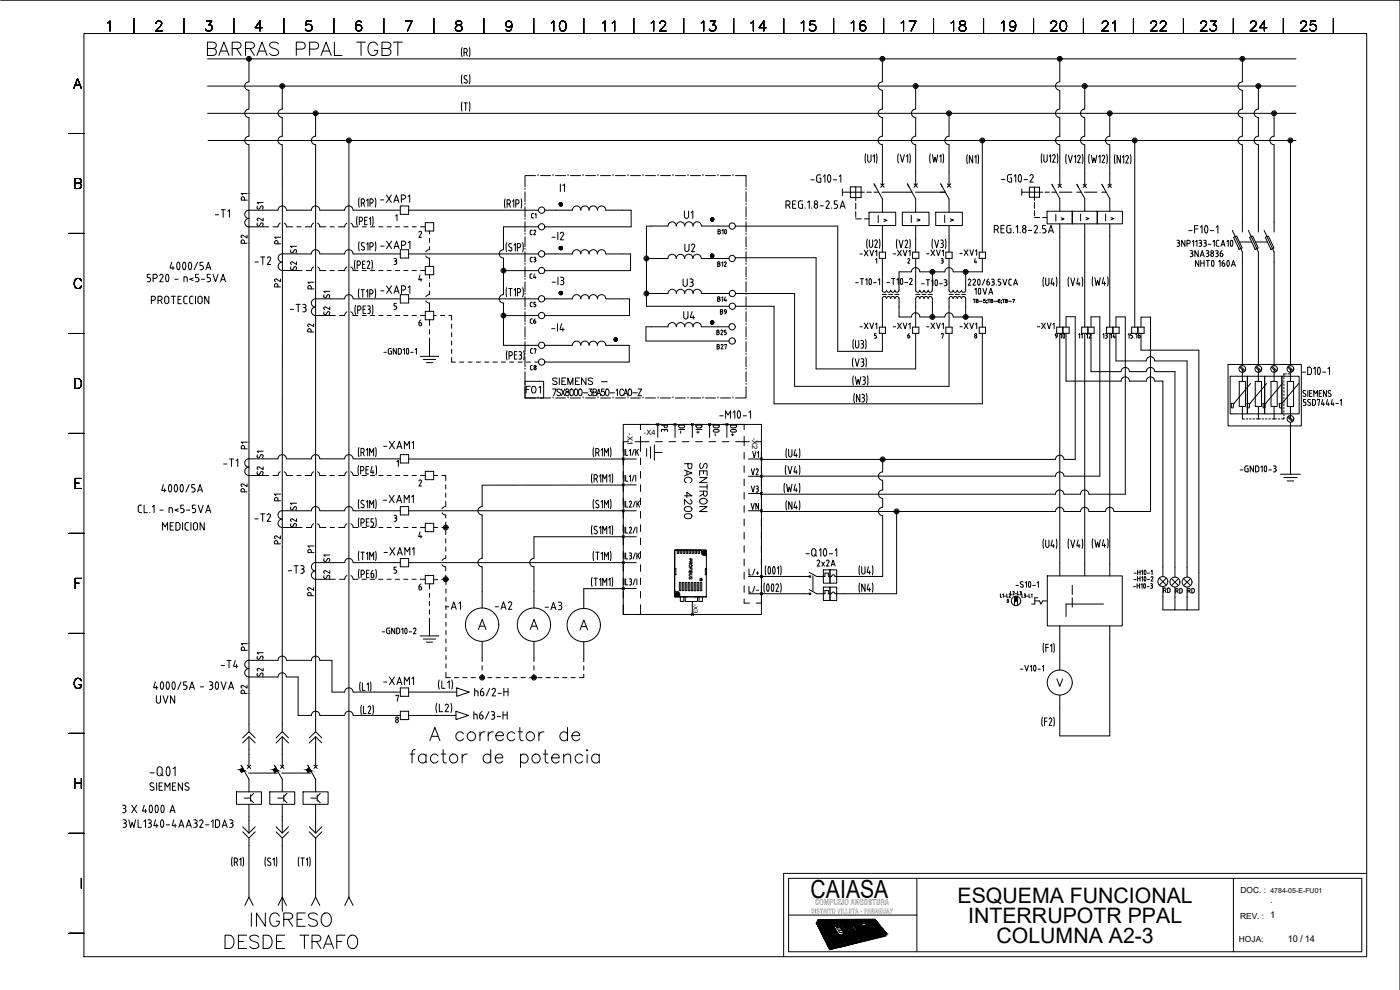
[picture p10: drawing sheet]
<svg xmlns="http://www.w3.org/2000/svg" width="420mm" height="297mm" viewBox="0 0 420 297" stroke-linecap="round" stroke-linejoin="round" font-family="sans-serif">
<defs><g id="words">
<text font-size="7.9" x="61.4" y="18">BARRAS PPAL TGBT</text>
<text font-size="7.5" x="243.3" y="269.3">CAIASA</text>
<g font-size="6.6">
<text x="164.7" y="10.6">10</text>
<text x="179.9" y="10.6">11</text>
<text x="194.7" y="10.6">12</text>
<text x="209.5" y="10.6">13</text>
<text x="224.4" y="10.6">14</text>
<text x="239.5" y="10.6">15</text>
<text x="254.7" y="10.6">16</text>
<text x="269.5" y="10.6">17</text>
<text x="284.7" y="10.6">18</text>
<text x="299.5" y="10.6">19</text>
<text x="314.3" y="10.6">20</text>
<text x="329.8" y="10.6">21</text>
<text x="344.3" y="10.6">22</text>
<text x="359.5" y="10.6">23</text>
<text x="374.3" y="10.6">24</text>
<text x="389.5" y="10.6">25</text>
<text x="81.1" y="70.2" transform="rotate(-90 81.1 70.2)">S2</text>
<text x="91" y="83.3" transform="rotate(-90 91 83.3)">S2</text>
<text x="101.2" y="91.7" transform="rotate(-90 101.2 91.7)">S1</text>
<text x="101.2" y="96.7" transform="rotate(-90 101.2 96.7)">S2</text>
<text x="75.8" y="139.7">S1</text>
<text x="81.1" y="144.6" transform="rotate(-90 81.1 144.6)">S2</text>
<text x="91" y="155.2" transform="rotate(-90 91 155.2)">S1</text>
<text x="91" y="160.2" transform="rotate(-90 91 160.2)">S2</text>
<text x="101.2" y="175.7" transform="rotate(-90 101.2 175.7)">S2</text>
<text x="75.8" y="205">S2</text>
</g>
<g font-size="6.4">
<text x="287.4" y="270.9">ESQUEMA FUNCIONAL</text>
<text x="290.6" y="276.9">INTERRUPOTR PPAL</text>
<text x="299.1" y="282.9">COLUMNA A2-3</text>
</g>
<g font-size="6.2">
<text x="75.8" y="64.9">S1</text>
<text x="85.7" y="78">S1</text>
<text x="96" y="170.7">S1</text>
<text x="75.8" y="200">S1</text>
</g>
<g font-size="5.7">
<text x="113.2" y="62.1">-XAP1</text>
<text x="214.5" y="72">B10</text>
<text x="204.6" y="76.9">U2</text>
<text x="86.1" y="94.9">-T3</text>
<text x="316.1" y="103.4">10</text>
<text x="75.5" y="157.7">-T2</text>
<text x="114.3" y="167.9">-XAM1</text>
<text x="132.6" y="184.1">-A1</text>
<text x="147.8" y="184.1">-A2</text>
<text x="65.6" y="201.8">-T4</text>
<text x="114.3" y="206.7">-XAM1</text>
<text x="46.2" y="212.4">UVN</text>
</g>
<g font-size="5.3">
<text x="63.9" y="66.3">-T1</text>
<text x="204.6" y="66.7">U1</text>
<text x="113.2" y="75.8">-XAP1</text>
<text x="75.5" y="80.4">-T2</text>
<text x="113.2" y="89.3">-XAP1</text>
<text x="204.3" y="87.1">U3</text>
<text x="204.3" y="97">U4</text>
<text x="157" y="119.2">F01</text>
<text x="114.3" y="135.8">-XAM1</text>
<text x="66.3" y="141.1">-T1</text>
<text x="114.3" y="152">-XAM1</text>
<text x="213.4" y="154.9" transform="rotate(-90 213.4 154.9)">SENTRON</text>
<text x="208.8" y="157" transform="rotate(-90 208.8 157)">PAC 4200</text>
<text x="85.7" y="173.2">-T3</text>
<text x="162.6" y="184.1">-A3</text>
<text x="141.5" y="209.9">h6/2-H</text>
<text x="141.5" y="217">h6/3-H</text>
</g>
<g font-size="4.9">
<text x="75.5" y="61.4" transform="rotate(-90 75.5 61.4)">P1</text>
<text x="75.5" y="74.1" transform="rotate(-90 75.5 74.1)">P2</text>
<text x="85.4" y="74.4" transform="rotate(-90 85.4 74.4)">P1</text>
<text x="257.2" y="78">-XV1</text>
<text x="267.1" y="78">-XV1</text>
<text x="277.3" y="78">-XV1</text>
<text x="287.2" y="78">-XV1</text>
<text x="85.4" y="87.5" transform="rotate(-90 85.4 87.5)">P2</text>
<text x="91.4" y="87.8">P1</text>
<text x="95.2" y="100.9" transform="rotate(-90 95.2 100.9)">P2</text>
<text x="257.2" y="99.8">-XV1</text>
<text x="267.1" y="99.8">-XV1</text>
<text x="277.3" y="99.8">-XV1</text>
<text x="287.2" y="99.8">-XV1</text>
<text x="310.4" y="99.8">-XV1</text>
<text x="201.4" y="130.9" transform="rotate(-90 201.4 130.9)">PE</text>
<text x="217" y="131.9" transform="rotate(-90 217 131.9)">DO-</text>
<text x="222.2" y="131.9" transform="rotate(-90 222.2 131.9)">DO+</text>
<text x="71.6" y="135.8">P1</text>
<text x="224.7" y="143.6">V2</text>
<text x="229" y="138.6" transform="rotate(-90 229 138.6)">V1</text>
<text x="75.5" y="148.9" transform="rotate(-90 75.5 148.9)">P2</text>
<text x="224.7" y="148.9">V3</text>
<text x="81.5" y="151.3">P1</text>
<text x="224.4" y="154.2">VN</text>
<text x="85.4" y="164.4" transform="rotate(-90 85.4 164.4)">P2</text>
<text x="91.4" y="166.9">P1</text>
<text x="244.5" y="171.1">2x2A</text>
<text x="95.2" y="179.9" transform="rotate(-90 95.2 179.9)">P2</text>
<text x="124.9" y="178.2">6</text>
<text x="300.2" y="182.4">0</text>
<text x="75.5" y="196.5" transform="rotate(-90 75.5 196.5)">P1</text>
<text x="75.5" y="209.2" transform="rotate(-90 75.5 209.2)">P2</text>
</g>
<g font-size="4.4">
<text x="170.7" y="58.6" transform="rotate(-90 170.7 58.6)">I1</text>
<text x="158.4" y="71.6">C2</text>
<text x="158.4" y="79.7">C3</text>
<text x="158" y="84.7">C4</text>
<text x="214.5" y="91.7">B14</text>
<text x="215.2" y="95.6">B9</text>
<text x="158.4" y="98.4">C6</text>
<text x="214.1" y="101.6">B25</text>
<text x="158.4" y="107.2">C7</text>
<text x="214.1" y="105.8">B27</text>
<text x="325.3" y="102.7">12</text>
<text x="332.3" y="102.7">14</text>
<text x="337.6" y="102.7">15</text>
<text x="340.1" y="102.7">16</text>
<text x="161.9" y="112.2" transform="rotate(-90 161.9 112.2)">C8</text>
<text x="352.1" y="179.2">RD</text>
<text x="355.6" y="179.2">RD</text>
</g>
<g font-size="4">
<text x="161.9" y="66.7" transform="rotate(-90 161.9 66.7)">C1</text>
<text x="158.4" y="93.1">C5</text>
<text x="326" y="102.7" transform="rotate(-90 326 102.7)">11</text>
<text x="333.4" y="102.7" transform="rotate(-90 333.4 102.7)">13</text>
<text x="348.2" y="178.9">RD</text>
</g>
<g font-size="2.8">
<text x="381.2" y="271">.</text>
<text x="386.5" y="282.7">10 / 14</text>
</g>
<g font-size="2.5">
<text x="372.3" y="268.1">DOC. :</text>
<text x="372.2" y="275.6">REV. : 1</text>
<text x="371.8" y="282.6">HOJA:</text>
</g>
<g font-size="2.3">
<text x="188.3" y="130" transform="rotate(90 188.3 130)">-X1</text>
<text x="193.2" y="130.6">-X4</text>
<text x="225.7" y="131.3" transform="rotate(90 225.7 131.3)">-X2</text>
<text x="244.6" y="271.5">COMPLEJO ANGOSTURA</text>
</g>
<text font-size="2.1" x="381.3" y="268">4784-05-E-FU01</text>
<text font-size="1.9" x="243.3" y="274.1">DISTRITO VILLETA - PARAGUAY</text>
<text font-size="1.8" x="208.1" y="181.2" transform="rotate(90 208.1 181.2)">-X3</text>
</g></defs>
<g fill="none" stroke="#000" stroke-width=".3">
<path d="M.2 .1h420v296.9M25.2 10.1h385v276.9h-385zM32.3 6.9l.7-.6v3M40.2 5.6v4.5M46.8 7l.2-.4 .4-.3h.6l.4 .3a.93 .93 0 0 1-.3 1.3l-1.4 1.4h2M55.2 5.6v4.5M62 6.3h1.5l-.8 1.2a.95 .95 0 0 1 1 1.1 .95 .95 0 0 1-1.3 .7l-.4-.1-.3-.5M62.3 17.7h326.6M70.2 5.6v4.5M74.7 17.7v6.9a1.27 1.27 0 0 0-1.3 1.2 1.27 1.27 0 0 0 1.3 1.3v5.6a1.27 1.27 0 0 0-1.3 1.3 1.27 1.27 0 0 0 1.3 1.3v5.6a1.26 1.26 0 0 0-1.3 1.2 1.26 1.26 0 0 0 1.3 1.3M78.7 8.3h-2.1l1.4-2v3M85.2 5.6v4.5"/>
<path d="M93.4 6.3h-1.4l-.2 1.3a1.06 1.06 0 0 1 1.6 0 1.06 1.06 0 0 1-.2 1.6 1.06 1.06 0 0 1-1.5-.5M100.2 5.6v4.5M108.5 6.7a.86 .86 0 0 0-.9-.4 .86 .86 0 0 0-.7 .6 1.72 1.72 0 0 0 .7 2.4 .93 .93 0 0 0 1-.9 .93 .93 0 0 0-.9-1 .93 .93 0 0 0-1 .9M115.2 5.6v4.5M121.7 6.3h2l-1.4 3M130.2 5.6v4.5M137 6.5a.6 .6 0 0 0 .2 1 1.11 1.11 0 0 1 1.2 .3 1.11 1.11 0 0 1 .1 1.2 1.08 1.08 0 0 1-1.1 .3 1.08 1.08 0 0 1-.7-1 1.35 1.35 0 0 1 1.4-.8 .6 .6 0 0 0 .3-1zM138.7 14.3l-.2 1.3 .2 1.4M139.3 15.8h.5a.64 .64 0 0 0 .5-.6 .64 .64 0 0 0-.5-.7h-.5v2.3M139.9 15.8l.4 1M140.9 14.3l.2 1.3-.2 1.4M145.2 5.6v4.5"/>
<path d="M153.6 7.3a.93 .93 0 0 1-1.3 .8 .93 .93 0 0 1-.3-1.4 .93 .93 0 0 1 1.5 0 2.71 2.71 0 0 1-.3 2.5 .91 .91 0 0 1-1.3-.3M160.2 5.6v4.5M175.2 5.6v4.5M190.2 5.6v4.5M205.2 5.6v4.5M220.2 5.6v4.5M235.2 5.6v4.5M250.2 5.6v4.5M264.8 17.7v6.9M265.2 5.6v4.5M280.2 5.6v4.5M295.2 5.6v4.5"/>
<path d="M310.2 5.6v4.5M318.1 17.7l-.1 6.9a1.27 1.27 0 0 0-1.2 1.2 1.27 1.27 0 0 0 1.3 1.3l-.1 5.6a1.27 1.27 0 0 0-1.2 1.3 1.27 1.27 0 0 0 1.3 1.3l-.1 5.6a1.26 1.26 0 0 0-1.2 1.2 1.26 1.26 0 0 0 1.2 1.3M325.2 5.6v4.5M340.2 5.6v4.5M355.2 5.6v4.5M370.2 5.6v4.5M372.9 17.7l-.1 6.9a1.27 1.27 0 0 0-1.2 1.2 1.27 1.27 0 0 0 1.3 1.3l-.1 5.6a1.27 1.27 0 0 0-1.2 1.3 1.27 1.27 0 0 0 1.3 1.3l-.1 5.6a1.26 1.26 0 0 0-1.2 1.2 1.26 1.26 0 0 0 1.2 1.3M385.2 5.6v4.5M400.2 5.6v4.5M22.1 26.6l1.2-3 1.1 3M22.6 25.6h1.4M62.3 25.8h326.6"/>
<path d="M62.3 34h326.6M84.7 25.8v6.9a1.27 1.27 0 0 0-1.3 1.3 1.27 1.27 0 0 0 1.3 1.3v5.6a1.26 1.26 0 0 0-1.3 1.2 1.26 1.26 0 0 0 1.3 1.3M94.7 34v6.9a1.26 1.26 0 0 0-1.2 1.2 1.26 1.26 0 0 0 1.2 1.3M138.7 22.4l-.2 1.4 .2 1.4M138.7 30.6l-.2 1.4 .2 1.4M139.3 30.9h1M139.7 22.7l.5 .1M139.7 22.7l-.3 .2-.1 .4 .7 .7a.54 .54 0 0 1 .1 .8 .54 .54 0 0 1-.8-.1M139.8 30.9v2.2M140.9 22.4l.2 1.4-.2 1.4M140.9 30.6l.2 1.4-.2 1.4M264.8 32.7a1.26 1.26 0 0 0-1.3 1.3 1.26 1.26 0 0 0 1.3 1.2"/>
<path d="M264.8 24.6a1.26 1.26 0 0 0-1.3 1.2 1.26 1.26 0 0 0 1.3 1.3M264.8 27.1v5.6M264.8 35.3v5.6M274.8 25.8v6.9a1.27 1.27 0 0 0-1.3 1.3 1.27 1.27 0 0 0 1.3 1.3v5.6a1.26 1.26 0 0 0-1.3 1.2 1.26 1.26 0 0 0 1.3 1.3M284.8 34v6.9a1.26 1.26 0 0 0-1.3 1.2 1.26 1.26 0 0 0 1.3 1.3M325.5 25.8v6.9a1.27 1.27 0 0 0-1.2 1.3 1.27 1.27 0 0 0 1.2 1.3v5.6a1.26 1.26 0 0 0-1.2 1.2 1.26 1.26 0 0 0 1.2 1.3M333.1 34l-.1 6.9a1.26 1.26 0 0 0-1.2 1.2 1.26 1.26 0 0 0 1.2 1.3M377.6 32.7a1.26 1.26 0 0 0-1.2 1.3 1.26 1.26 0 0 0 1.2 1.2M377.7 25.8v6.9M377.7 35.3v5.6M382.4 34v6.9a1.26 1.26 0 0 0-1.3 1.2 1.26 1.26 0 0 0 1.3 1.3M20.7 40.1h4.5"/>
<path d="M22.4 55l1.8-.2 .2-.4-.1-.6-.6-.2h-1.3v3h1.3a.79 .79 0 0 0 .8-.8 .79 .79 0 0 0-.8-.8M62.4 42.1h326.5M74.7 43.4v104.3M84.7 43.4v119.9M94.7 43.4v176.1M104.7 42.1v227.1M107.8 59.4l-.2 1.4 .2 1.4M111.5 59.7h-.5v2.2M151.6 59.7l-.2 1.3 .2 1.4M156.4 59.7l.2 1.3-.2 1.4M157.6 56.8h.1M157.6 57.6v2.9"/>
<path d="M160.7 52.7h-3.1v3.4M161.5 52.7h.1M162.2 52.7h3M166 52.7h.1M166.7 52.7h3M170.5 52.7h.1M171.2 52.7h3M175 52.7h.1M175.7 52.7h3M179.5 52.7h.1M180.2 52.7h3M184 52.7h.1"/>
<path d="M184.7 52.7h3M188.5 52.7h.1M189.2 52.7h3M193 52.7h.1M193.7 52.7h3M197.5 52.7h.1M198.2 52.7h3M202 52.7h.1M202.7 52.7h3M206.5 52.7h.1M207.2 52.7h3M211 52.7h.1"/>
<path d="M211.7 52.7h3M215.5 52.7h.1M216.2 52.7h3M220 52.7h.1M220.7 52.7h3.2v3.4M223.9 56.8h.1M223.9 57.6v2.9M243.4 54h.9M246.3 52.5h-.8l-.4 .3v1.3l.4 .6h.8v-1.2h-.3M247.1 52.9l.5-.4v2.2M248.6 52.6l.1-.1a1.31 1.31 0 0 1 .3 2.1 1.27 1.27 0 0 1-.4-2zM250.1 54h1"/>
<path d="M251.8 52.9l.5-.4v2.2M252.8 57.7h6.6M252.8 56.7v2M255.2 56.1h3.2v3.2h-3.2zM256.8 56.1v4.1M259.8 46.2l-.2 1.3 .2 1.4M260.1 57.7h1.4M260.4 46.4l.1 2 .4 .3 .4-.3 .1-2M262 46.9l.4-.5v2.3M262.3 57.7h1.4M262.8 56.1l-.5-.9 2.5 4.5v4M263 46.2l.2 1.3-.2 1.4"/>
<path d="M264.3 55.1l1 1.1M264.7 57.7h9M264.8 40.9a1.26 1.26 0 0 0-1.3 1.2 1.26 1.26 0 0 0 1.3 1.3M264.8 43.4v12.3M265.3 55.1l-1 1.1M269.6 46.2l-.2 1.3 .2 1.4M270.2 46.4l.6 2.3 .6-2.3M272 46.9l.4-.5v2.3M272.8 56.1l-.5-.9 2.5 4.5v4M273 46.2l.2 1.3-.2 1.4M274.3 55.1l1 1.1M274.7 57.7h9"/>
<path d="M274.8 43.4v12.3M275.3 55.1l-1 1.1M279.2 46.2l-.2 1.3 .2 1.4M279.8 46.4l.4 2.3 .4-1.5 .4 1.5 .4-2.3M282 46.9l.4-.5v2.3M282.8 56.1l-.5-.9 2.5 4.5v4M283 46.2l.2 1.3-.2 1.4M284.3 55.1l1 1.1M284.8 43.4v12.3M285.3 55.1l-1 1.1M290.3 46.4l-.2 1.4 .2 1.3M291.9 46.7v2.2l-1-2.2v2.2"/>
<path d="M292.5 47.2l.4-.5v2.2M293.5 46.4l.2 1.4-.2 1.3M294.8 42.1v33.6M300.6 53.9h1M302.3 53l.2 1.4 1.1 .2v-1.2h-.4M303.6 52.4h-.9l-.4 .6M304.4 52.9l.4-.5v2.2M305.8 52.5l.1-.1a1.31 1.31 0 0 1 .3 2.2 1.29 1.29 0 0 1-.4-2.1zM306.6 57.7h6.3M306.6 56.7v1.9M307.3 53.9h1.1M308.9 56.2h3.1v3h-3.1z"/>
<path d="M309.1 52.8a.51 .51 0 0 1 .7-.4 .51 .51 0 0 1 .2 .7l-.9 1.5h1M310.5 56.2v3.9M312.7 46.2l-.2 1.3 .2 1.4M313.3 46.4l.1 2 .4 .3 .4-.3 .1-2M313.6 57.7h1.3M314.9 46.9l.4-.5v2.3M315.6 57.7h1.4M316.1 56.1l-.4-.8 2.4 4.3v3.8M316.3 46.4l.2 .1 .2 .5-.8 1.7h.8M316.3 46.4l-.4 .4M317.3 46.2l.2 1.3-.2 1.4M317.5 55.3l1.1 1"/>
<path d="M317.9 57.7h3.8M318.1 43.4v12.4M318.6 55.3l-1.1 1M320 46.3l-.2 1.4 .2 1.4M320.6 46.6l.6 2.2 .6-2.2M322.4 47.1l.4-.5v2.2M323.1 57.7h1.4M323.6 56.1l-.4-.8 2.3 4.3v3.8M323.8 46.6l-.4 .3M323.8 46.6l.3 .1 .1 .5-.8 1.6h.8M324.8 46.3l.2 1.4-.2 1.4M325.1 55.3l1 1"/>
<path d="M325.5 57.7h3.7M325.5 43.4v12.4M326.1 55.3l-1 1M326.9 46.3l-.2 1.4 .2 1.4M327.5 46.6l.4 2.2 .4-1.5 .4 1.5 .4-2.2M329.7 47.1l.4-.5v2.2M330.6 57.7h1.4M331.1 46.6l.3 .1 .1 .5-.8 1.6h.8M331.1 46.6l-.4 .3M331.1 56.1l-.4-.8 2.4 4.3v3.8M332.1 46.3l.2 1.4-.2 1.4M332.5 55.3l1 1"/>
<path d="M333.1 43.4v12.4M333.5 55.3l-1 1M334.6 46.4l-.2 1.4 .2 1.3M336.3 46.7v2.2l-1-2.2v2.2M336.8 47.2l.4-.5v2.2M337.8 47a.44 .44 0 0 1 .7-.3 .44 .44 0 0 1 .1 .7l-.7 1.5h.7M339.3 46.4l.1 1.4-.1 1.3M340.6 42.1v56.1M372.9 43.4v26.2M377.6 40.9a1.26 1.26 0 0 0-1.2 1.2 1.26 1.26 0 0 0 1.2 1.3M377.7 43.4v26.2M382.4 43.4v26.2"/>
<path d="M387.3 42.1v67.6M20.7 70h4.5M51.5 78.7l-.5 1.7h1.3M51.9 79.9v1M53.3 78.8l.1-.1a1.31 1.31 0 0 1 .3 2.2 1.29 1.29 0 0 1-.4-2.1zM55 78.8l.1-.1a1.31 1.31 0 0 1 .3 2.2 1.29 1.29 0 0 1-.4-2.1zM56.8 78.8l.1-.1a1.31 1.31 0 0 1 .3 2.2 1.29 1.29 0 0 1-.4-2.1zM59.3 78.7l-1 2.2M60.9 78.7h-.9v1h.8l.2 .5M74.7 63a1.26 1.26 0 0 0-1.3 1.3 1.26 1.26 0 0 0 1.3 1.3 1.25 1.25 0 0 0-1.3 1.2 1.25 1.25 0 0 0 1.3 1.3M83.4 63.1a1.26 1.26 0 0 1 1.3-1.3 1.26 1.26 0 0 1 1.3 1.3M84.1 66.9l-.5 .5-.2 .7"/>
<path d="M85.3 66.9l.5 .5 .2 .7h1.8M86 63.1h7.5M89.1 68.1h1.2M93.5 63.1a1.26 1.26 0 0 1 1.2-1.3 1.26 1.26 0 0 1 1.3 1.3M94.1 66.9l-.5 .5-.1 .7h-1.9M95.3 66.9l.5 .5 .2 .7h1.8M96 63.1h7.4M99.1 68.1h1.2M103.4 63.1a1.26 1.26 0 0 1 1.3-1.3 1.26 1.26 0 0 1 1.3 1.3M104.1 66.9l-.5 .5-.2 .7h-1.8M105.3 66.9l.5 .5 .2 .7h1.4M106 76.2a1.26 1.26 0 0 0-1.3-1.3 1.26 1.26 0 0 0-1.3 1.3h-7.4a1.26 1.26 0 0 0-1.3-1.3 1.26 1.26 0 0 0-1.2 1.3h-4.4"/>
<path d="M106 63.1h14.1M106 76.2h14.1M106.6 78.1l-.2 1.3 .2 1.4M107.2 79.6h.5M107.2 64.9l-.2 1.4 .2 1.4M107.7 79.6a.63 .63 0 0 0 .5-.7 .63 .63 0 0 0-.5-.6h-.5v2.3M107.8 72.6l-.2 1.3 .2 1.4M108.3 65.2a.64 .64 0 0 1 .5 .6 .64 .64 0 0 1-.5 .6h-.5M108.3 65.2h-.5v2.2M108.4 60.9h.5a.64 .64 0 0 0 .5-.6 .64 .64 0 0 0-.5-.6h-.5v2.2M108.7 68.1h1.2M108.8 79.3h.6"/>
<path d="M109 60.9l.4 1M109.3 72.9a.54 .54 0 0 0-.8 0 .54 .54 0 0 0 .1 .8l.6 .4a.54 .54 0 0 1 0 .8 .54 .54 0 0 1-.8-.1M109.4 66.2h.6M109.6 78.3h-.8v2.3h.8M110 60.2l.4-.5v2.2M110 73.3l.4-.5v2.3M110.2 78.7a.44 .44 0 0 1 .6-.3 .44 .44 0 0 1 .1 .7M110.2 65.2h-.8v2.2h.8M110.8 65.7l.4-.5v2.2M110.9 79.1l-.7 1.5h.8M111 74.1h.5M111 60.9h.5"/>
<path d="M111.2 68.1h1.2M111.5 72.8h-.5v2.3M111.6 78.1l.2 1.3-.2 1.4M111.8 64.9l.2 1.4-.2 1.4M113.7 68.1h1.2M116.2 68.1h1.2M118.3 79.3h.4M118.5 78.3h.2M118.6 77.5l.4 .2v.4l-.4 .2 .4 .4M118.7 68.1h1.2M118.7 64.8l.4-.4v1.8M119.1 78.7l-.1 .4-.4 .2"/>
<path d="M120.1 61.8v2.5h2.5v-2.5M121.2 68.1h1.2M122.6 63.1h39M122.6 76.2h39M123.7 68.1h1.2M125.7 69.7l.2-.3 .4 .1 .2 .5M126.2 68.1h1.4M126.5 70l-.8 1.2h.8M127.6 66.8h2.6v2.5h-2.6zM127.6 79.9h2.6v2.5h-2.6zM127.8 76.8l.4 .5 .7 .2v2.4M128.9 74v.9l-.7 .2-.4 .5"/>
<path d="M128.9 69.3v.9M128.9 71.5v1.2M152 72.8l-.2 1.4 .2 1.4M152.2 61.2h.5a.64 .64 0 0 0 .5-.6 .64 .64 0 0 0-.5-.7h-.5v2.3M152.8 61.2l.4 1M152.9 74l.5 .4a.54 .54 0 0 1 .1 .8 .54 .54 0 0 1-.8-.1M153.6 73.2a.54 .54 0 0 0-.8 0 .54 .54 0 0 0 .1 .8M153.8 60.4l.4-.5v2.3M154.3 73.6l.4-.5v2.2M154.8 61.2h.5a.64 .64 0 0 0 .5-.6 .64 .64 0 0 0-.5-.7h-.5v2.3M155.3 74.3h.5M155.8 74.3a.63 .63 0 0 0 .5-.6 .63 .63 0 0 0-.5-.6h-.5v2.2"/>
<path d="M156.9 72.8l.2 1.4-.2 1.4M157.6 61.3h.1M157.6 71.1v2.9M161.6 68.1h-10.5v6.8a1.27 1.27 0 0 0-1.3 1.3 1.27 1.27 0 0 0 1.3 1.3v10.9a1.26 1.26 0 0 0-1.3 1.3 1.26 1.26 0 0 0 1.3 1.2v12.7h10.5M163.5 63.1h8.3M165.7 71.2h.9M167.4 69.7v2.3M168.1 70.1a.5 .5 0 0 1 .7-.4 .5 .5 0 0 1 .3 .7M169.1 70.4l-1 1.6h1.1M171.8 63.1a1.25 1.25 0 0 1 1.2-1.3 1.25 1.25 0 0 1 1.3 1.3 1.26 1.26 0 0 1 1.2-1.3 1.26 1.26 0 0 1 1.3 1.3M176.8 63.1a1.25 1.25 0 0 1 1.2-1.3 1.25 1.25 0 0 1 1.3 1.3 1.26 1.26 0 0 1 1.2-1.3 1.26 1.26 0 0 1 1.3 1.3M176.8 76.2a1.25 1.25 0 0 1 1.2-1.3 1.25 1.25 0 0 1 1.3 1.3 1.26 1.26 0 0 1 1.2-1.3 1.26 1.26 0 0 1 1.3 1.3h7.4v5h-25.7"/>
<path d="M176.8 76.2a1.26 1.26 0 0 0-1.3-1.3 1.26 1.26 0 0 0-1.2 1.3 1.25 1.25 0 0 0-1.3-1.3 1.25 1.25 0 0 0-1.2 1.3h-8.3M181.8 63.1h7.6v5h-25.9M203 77.6a1.26 1.26 0 0 0-1.3-1.3 1.26 1.26 0 0 0-1.3 1.3h-6.4M203 67.8a1.26 1.26 0 0 0-1.3-1.2 1.26 1.26 0 0 0-1.2 1.2h-6.5v24.1h24.8M210.5 77.6h8.3M210.5 67.8h5M215.4 78.6l.6 .1v.3l-.2 .2 .3 .2-.2 .5h-.5zM215.4 79.2h.4M216.6 78.9l.3-.3v1.3M217.4 78.8l.4-.2 .1 .4M217.9 79l-.5 .9h.6M220.7 77.3h24.2v33.4h29.9v-10.7"/>
<path d="M220.7 67.8h30.7v37.6h13.4v-5.4M223.9 61.3h.1M223.9 65.8h.1M223.9 70.3h.1M223.9 74.8h.1M223.9 79.3h.1M223.9 62v3.1M223.9 66.6v3M223.9 71.1v2.9M223.9 75.6v3M235.9 61.5h.6a.61 .61 0 0 0 .6-.6 .61 .61 0 0 0-.6-.6h-.6v2.2M236.6 61.5l.5 1"/>
<path d="M237.9 61.3h.7M238.9 60.3h-1v2.2h1M240.9 60.3l-1.1 .1-.2 1.5 .4 .5 .9 .1v-1.2h-.4M241.6 62.4v.1M242.4 60.8l.5-.5v2.2M243.6 62.4v.1M245.4 61.8a.51 .51 0 0 0-.8-.3 .51 .51 0 0 0 0 .8 .51 .51 0 0 0 .8-.3M245.4 61.8v.2M246.1 61.8h1M247.9 60.6a.5 .5 0 0 1 .6-.3 .5 .5 0 0 1 .3 .7l-.9 1.5h1M249.6 62.4v.1M250.4 62.5h.5"/>
<path d="M250.9 61.3l.5 .5-.1 .4-.4 .3M251.2 60.3h-.8v1h.5M252.1 62.5l.8-2.2 .7 2.2M252.3 61.9h1.1M256.8 65.7h1.7M256.8 60.9v1.9M256.8 63.5v1.7M259.4 65.7h1.4M260.3 71.7l-.2 1.4 .2 1.4M260.8 63.7h8v4h-8zM260.9 72v1.6M261.9 72v1.6"/>
<path d="M262.9 72l-.4 .4M262.9 72l.3 .3v.5M263.6 64.7v2.1M263.9 71.7l.2 1.4-.2 1.4M264.8 67.7v8M264.8 77.5v9.6M265.2 65.8l1 .3-1 .4M269.2 71.8l-.2 1.4 .2 1.3M269.8 72.1l.6 2.2 .6-2.2M270.8 63.7h8v4h-8zM271.6 72.4a.43 .43 0 0 1 .6-.3 .43 .43 0 0 1 .1 .7M273 71.8l.2 1.4-.2 1.3"/>
<path d="M273.5 64.6v2.1M274.8 77.5v9.6a.62 .62 0 0 0 .6 .6 .62 .62 0 0 0 .7-.6 .62 .62 0 0 0 .6 .6 .62 .62 0 0 0 .6-.6 .62 .62 0 0 0 .6 .6 .62 .62 0 0 0 .7-.6 .62 .62 0 0 0 .6 .6 .62 .62 0 0 0 .6-.6M274.8 67.7v8M275.2 65.7l.9 .3-.9 .4M279.9 71.8l-.2 1.3 .2 1.4M280.5 72l.6 2.3 .6-2.3M280.8 63.7h8v4h-8zM282.3 72l.7 .3v.5l-.3 .2M283.5 64.6v2.1M283.7 71.8l.2 1.3-.2 1.4M284.8 77.5v9.6a.62 .62 0 0 0 .6 .6 .62 .62 0 0 0 .6-.6 .62 .62 0 0 0 .7 .6 .62 .62 0 0 0 .6-.6 .62 .62 0 0 0 .6 .6 .62 .62 0 0 0 .6-.6 .62 .62 0 0 0 .7 .6 .62 .62 0 0 0 .6-.6M284.8 67.7v8"/>
<path d="M285.2 65.7l1 .3-1 .4M294.8 77.5v4.1h-8.7a1.26 1.26 0 0 0-1.3-1.3 1.26 1.26 0 0 0-1.3 1.3h-7.4M298.4 68.9h.6a.62 .62 0 0 0 .6-.6 .62 .62 0 0 0-.6-.7h-.6v2.3M299.1 68.9l.6 1M300.4 68.6h.8M301.4 67.6h-1v2.3h1M303.4 67.6l-1.1 .2-.2 1.5 .4 .5 .9 .1v-1.3h-.4M304.1 69.8v.1M304.9 68.1l.5-.5v2.3M306.2 69.8v.1M308.7 69.1h.9M310.4 68a.51 .51 0 0 1 .7-.3 .51 .51 0 0 1 .2 .7l-.9 1.5h1"/>
<path d="M310.5 65.3h1.5M310.5 60.8v1.7M310.5 63.2v1.6M312.1 69.8v.1M312.9 65.3h1.3M313.8 67.6h-.9v1l.7 .1 .3 .4M313.9 69.4l-.3 .4-.7 .1M313.9 69.1v.3M314.2 63.4h7.7v3.8h-7.7zM314.6 69.9l.8-2.3 .7 2.3M314.9 69.3h1M316.9 64.3v2.1"/>
<path d="M318.1 67.2v31M318.5 65.3l.9 .4-.9 .3M321.8 63.4h7.6v3.8h-7.6zM324.3 64.2v2.1M325.5 67.2v31M325.9 65.3l.9 .3-.9 .3M329.2 63.4h7.6v3.8h-7.6zM331.8 64.2v2.1M333.1 67.2v31M333.4 65.3l.9 .3-.9 .3M353.2 72.1l.8 .2v.4l-.4 .2M353.4 72.9l.4 .1 .2 .3"/>
<path d="M354 73.5l-.2 .3-.6 .1M354 73.3v.2M355.6 72.1v1.8l-1-1.8v1.8M356.2 73.1h.5M356.7 73.1a.5 .5 0 0 0 .5-.5 .5 .5 0 0 0-.5-.5h-.5v1.8M356.7 69.2h1.1M357.2 75.2l.7 .2v.4l-.3 .2M357.4 76h.2M357.6 76l.3 .2v.6l-.7 .2M357.8 72.5l.4-.4v1.8M358.5 68.7h1M358.8 72.5l.4-.4v1.8"/>
<path d="M359.5 67.7h-1v2.2M359.6 75.2v1.8l-1-1.8v1.8M359.8 78.1v1.8l-1-1.8v1.8M359.8 72.1l.8 .2v.4l-.4 .2M360 72.9l.4 .1 .2 .3M360.2 77l.6-1.8 .6 1.8M360.3 68.2l.4-.5v2.2M360.4 78.1v1.8M360.4 78.9h1M360.4 76.5h.8M360.6 73.5l-.2 .3-.6 .1M360.6 73.3v.2"/>
<path d="M361.2 72.1l.8 .2v.4l-.4 .2M361.4 78.1v1.8M361.4 72.9a.51 .51 0 0 1 .6 .4 .51 .51 0 0 1-.4 .6h-.4M361.8 67.8l.1-.1a1.31 1.31 0 0 1 .2 2.2 1.29 1.29 0 0 1-.3-2.1zM362 78.1h1M362 75.2l.7 .2v.4l-.3 .2M362.2 76h.2M362.4 76l.3 .2 .1 .4-.2 .3-.6 .1M362.5 78.1v1.8M362.6 73.3h.8M363.3 69.2h1M363.4 76.4a.41 .41 0 0 1 .6-.2 .41 .41 0 0 1 0 .6 .41 .41 0 0 1-.6-.2"/>
<path d="M363.4 76.4v.2M363.8 78.2h.3M363.8 78.2l-.2 1.2 .2 .5 .3-.1M364 72.5l.4-.4v1.8M364.2 78.2l.2 .8-.2 .8M364.8 75.2h.4M364.8 77h.4M365 68.2l.5-.5v2.2M365 76h.2M365.2 75.2l.4 .4-.4 .4 .3 .2 .1 .4-.4 .4M365.8 78.5l.4-.4v1.8M365.8 72.1l-.6 .1-.2 .4 .1 1.1 .7 .2"/>
<path d="M366.2 76l.2 .9h.4l.2-.3M366.2 76h.5l.3 .4M366.4 73.9l.6-1.8 .6 1.8M366.6 73.4h.9M366.8 78.9h.4a.43 .43 0 0 1 .3 .7 .43 .43 0 0 1-.7-.1zM366.8 75.2l-.4 .3-.2 .5M367 76.4v.2M367.4 78.1l-.5 .3-.1 .5M368.2 72.5l.4-.4v1.8M368.4 78.2h.4M368.4 78.2l-.2 .8 .4 .9 .4-.9-.2-.8M369.4 72.2l.1-.1a1.01 1.01 0 0 1 0 1.8l-.3-.9z"/>
<path d="M369.6 79.9l.6-1.8 .6 1.8M369.7 79.4h.9M369.8 69.1l3.1 6.5v34.1M370.2 71.2l.9-.4 1.7 3.6-.9 .4zM372 72.6h3.7M374.7 69.1l3 6.5v34.1M375 71.2l.9-.4 1.7 3.6-.9 .4zM376.8 72.6h3.6M379.4 69.1l3 6.5v34.1M379.7 71.2l.9-.4 1.7 3.6-.9 .4zM24.4 84.3a1.1 1.1 0 0 0-1.2-.8 1.1 1.1 0 0 0-.9 1.2 1.3 1.3 0 0 0 .3 1.4 1.3 1.3 0 0 0 1.4 .3l.4-.6M45.1 82.3h-.9v1h.7l.3 .7-.3 .5h-.7"/>
<path d="M45.4 90.1h.6M46 83.6h.6M46 88.9a.62 .62 0 0 1 .7 .6 .62 .62 0 0 1-.7 .6M46 88.9h-.6v2.2M46.6 83.5a.61 .61 0 0 0 .6-.6 .61 .61 0 0 0-.6-.6h-.6v2.2M47.9 82.7a.5 .5 0 0 1 .7-.4 .5 .5 0 0 1 .3 .7l-1 1.5h1M48 88.9a.62 .62 0 0 1 .7 .6 .62 .62 0 0 1-.7 .6h-.6M48 88.9h-.6v2.2M48.2 90.1l.5 1M49.4 89.5a.62 .62 0 0 1 .6-.6 .62 .62 0 0 1 .7 .6v1a.64 .64 0 0 1-.7 .6 .64 .64 0 0 1-.6-.6M49.4 89.5v1M49.9 82.4l.1-.1a1.31 1.31 0 0 1 .3 2.2 1.29 1.29 0 0 1-.4-2.1z"/>
<path d="M51.4 88.9h1.3M52 88.9v2.2M52.5 83.8h.9M53.4 89.9h.8M54.4 88.9h-1v2.2h1M55.2 84.5v-1.5l.9 .3 .1 1.2M55.7 88.9l-.5 .2v.3v1.4l.5 .3M55.7 88.9h.5M55.7 91.1h.5M57.5 88.9l-.5 .2-.1 .3 .1 1.4 .5 .3M57.5 88.9h.4M57.5 91.1h.4"/>
<path d="M58 83.4l-1.1 .4 1.1 .4M58.7 88.9v2.2M59.6 82.3h-.9v1h.7l.3 .7-.3 .5h-.7M59.6 89l.4-.1 .5 .1 .2 1.5a.62 .62 0 0 1-.7 .6 .62 .62 0 0 1-.6-.6zM60 80.9h.5M60.5 83.8h.9M61 80.4l-.5 .5M61 80.2v.2M61.8 80.9l.7-2.2 .8 2.2M62 80.3h1.1M62.2 84.5h.5M62.7 88.9v2.2l-1.3-2.2v2.2"/>
<path d="M62.7 83.3l.5 .5-.1 .5-.4 .2M63.1 82.3h-.9v1h.5M63.9 82.3l.8 2.2 .7-2.2M66.2 84.5l.8-2.2 .7 2.2M66.4 83.9h1.1M94.1 80.1l-.5 .4-.1 .7h-1.6M95.3 80.1l.5 .4 .2 .7h1.8M99.1 81.2h1.2M103.4 89.7a1.26 1.26 0 0 1 1.3-1.3 1.26 1.26 0 0 1 1.3 1.3M104.1 93.6l-.5 .4-.2 .7M104.1 80.1l-.5 .4-.2 .7h-1.8M105.3 93.6l.5 .4 .2 .7h1.4"/>
<path d="M105.3 80.1l.5 .4 .2 .7h1.4M106 89.7h14.1M106.7 91.5l-.2 1.4 .2 1.4M107.7 86.7l-.2 1.3 .2 1.4M107.8 91.8a.64 .64 0 0 1 .5 .6 .64 .64 0 0 1-.5 .6l-.5 .1M107.8 91.8h-.5v2.3M108.4 86.9h1M108.7 81.2h1.2M108.7 94.7h1.2M108.9 86.9v2.3M108.9 92.8h.6M109.7 91.8h-.8v2.3h.8"/>
<path d="M110 87.4l.4-.5v2.3M110.3 91.8h.4M110.3 94.1h.4M110.5 92.8h.2M110.7 91.8l.4 .5-.4 .5M110.7 92.8l.4 .2v.5l-.4 .5M111 88.2h.5M111.2 81.2h1.2M111.2 94.7h1.2M111.5 86.9h-.5v2.3M111.7 91.5l.2 1.4-.2 1.4M113.7 81.2h1.2"/>
<path d="M113.7 94.7h1.2M116.2 81.2h1.2M116.2 94.7h1.2M118.3 92.8h.4M118.6 91.8l.5 .4-.1 .4-.4 .2M118.7 81.2h1.2M118.7 94.7h1.2M119 91h-.7v.8h.4M121.2 81.2h1.2M121.2 94.7h1.2M122.6 89.7h39M123.7 81.2h1.2"/>
<path d="M123.7 94.7h1.2M125.8 96.8l.1 .9h.4l.2-.3M125.8 96.8h.4M126 82.5l-.4 1.4h1M126.1 96.8l.4 .4M126.2 81.2h1.4M126.2 94.7h1.4M126.3 96l-.4 .3-.2 .5M126.3 83.5v.8M126.6 97.2v.2M127.6 93.4h2.6v2.5h-2.6zM127.8 90.3l.4 .4 .7 .2v2.5"/>
<path d="M128.9 87.3v1.1l-.7 .2-.4 .5M128.9 82.4v1.2M128.9 84.8v1.2M128.9 95.9v1.8M128.9 98.9v1.3M130.2 94.7h.8M132.2 94.7h1.3M134.7 94.7h.8v1.3M135.5 97.3v1.2M135.5 99.8v1.2M151.1 81.2h10.5M151.1 94.7h10.5"/>
<path d="M152.1 86.3l-.2 1.4 .2 1.3M152.7 86.6h1M153.2 86.6v2.2M154.3 87l.4-.4v2.2M155.8 86.5a.64 .64 0 0 1 .5 .7 .64 .64 0 0 1-.5 .6h-.5M155.8 86.6h-.5v2.2M156.9 86.3l.2 1.4-.2 1.3M157.6 88.3h.1M157.6 84.5v3.1M157.6 98.1v3M165.6 98.6h1M165.7 84.7h1"/>
<path d="M167.3 97.1v2.3M167.4 83.2v2.2M168.2 83.2h.5a.5 .5 0 0 1 .5 .5 .5 .5 0 0 1-.5 .5M168.4 84.2h.3M168.6 97.1l-.5 1.8h1.2M168.7 84.2l.5 .5M168.9 98.4v1M169.2 84.7l-.3 .6-.7 .1M176.8 89.7a1.25 1.25 0 0 1 1.2-1.3 1.25 1.25 0 0 1 1.3 1.3 1.26 1.26 0 0 1 1.2-1.3 1.26 1.26 0 0 1 1.3 1.3h7.1v5h-25.4M176.8 89.7a1.26 1.26 0 0 0-1.3-1.3 1.26 1.26 0 0 0-1.2 1.3 1.25 1.25 0 0 0-1.3-1.3 1.25 1.25 0 0 0-1.2 1.3h-8.3M203 98a1.26 1.26 0 0 0-1.3-1.2 1.26 1.26 0 0 0-1.2 1.2l-6.6 .1v4.2h24.9M203 88a1.26 1.26 0 0 0-1.2-1.2 1.26 1.26 0 0 0-1.3 1.2l-6.5 .1"/>
<path d="M210.5 98.1h5M210.5 88.1h5M220.7 88.1h17.8v27.8h46.3v-15.9M220.7 91.9h11.6v29.3h62.5v-21.2M223.9 83.8h.1M223.9 88.3h.1M223.9 92.8h.1M223.9 97.3h.1M223.9 80.1v2.9M223.9 84.5v3.1M223.9 89.1v3M223.9 93.5v3"/>
<path d="M223.9 98.1v3M256.8 84.8h.8M258.2 83.6h1M258.7 83.6v1.8M259.8 84l.4-.4v1.8M261 83.7l.1-.1a.99 .99 0 0 1 0 1.8l-.3-.9zM262.2 84.8h.8M263.6 84l.4-.4v1.8M264.8 89.6a.64 .64 0 0 1 .6-.7 .64 .64 0 0 1 .7 .7 .62 .62 0 0 1 .6-.7 .62 .62 0 0 1 .6 .7 .62 .62 0 0 1 .6-.7 .62 .62 0 0 1 .7 .7 .62 .62 0 0 1 .6-.7 .62 .62 0 0 1 .6 .7v5.5M264.8 89.6v8.6M264.8 88.3h1.3M266.2 84.8h.8"/>
<path d="M266.7 88.3h1.2M267.6 83.6h1M268.1 83.6v1.8M268.6 88.3h1.2M269.2 84l.4-.4v1.8M270.4 83.6h.1a.99 .99 0 0 1 0 1.7l-.3-.9zM271.6 84.8h.8M273.4 83.6l.3 .4-.7 1.4h.8M273.4 83.5l-.4 .3M273.5 95.1a1.26 1.26 0 0 1 1.3-1.3 1.26 1.26 0 0 1 1.3 1.3M274.8 88.3h1.3M276.1 81.6a1.26 1.26 0 0 0-1.3-1.3 1.26 1.26 0 0 0-1.3 1.3h-3.7v5.5a.62 .62 0 0 1-.6 .6 .62 .62 0 0 1-.6-.6 .62 .62 0 0 1-.7 .6 .62 .62 0 0 1-.6-.6 .62 .62 0 0 1-.6 .6 .62 .62 0 0 1-.6-.6 .64 .64 0 0 1-.7 .6 .64 .64 0 0 1-.6-.6"/>
<path d="M276.6 85.1h.8M276.7 88.3h1.2M278 83.9h1M278.5 83.9v1.8M278.6 88.3h1.2M279.6 84.3l.4-.4v1.8M279.8 89.6a.62 .62 0 0 0-.6-.7 .62 .62 0 0 0-.6 .7 .62 .62 0 0 0-.7-.7 .62 .62 0 0 0-.6 .7 .62 .62 0 0 0-.6-.7 .62 .62 0 0 0-.6 .7 .62 .62 0 0 0-.7-.7 .62 .62 0 0 0-.6 .7v8.6M279.8 81.6v5.5M279.8 89.6v5.5M281.2 84l.2 .8-.2 .8M281.2 84h-.1a.97 .97 0 0 0 0 1.7l.1-.1M282 85.1h.8"/>
<path d="M283.4 83.9l.7 .2v.4l-.3 .2M283.4 85.7h.4M283.5 95.1a1.26 1.26 0 0 1 1.3-1.3 1.26 1.26 0 0 1 1.3 1.3M283.6 84.7h.2M283.8 84.7l.4 .4M284.2 85.3l-.4 .4M284.2 85.1v.2M284.8 88.3h1.3M286.1 95.1h8.7M286.7 88.3h1.2M288.6 88.3h1.2M289.8 89.6a.62 .62 0 0 0-.6-.7 .62 .62 0 0 0-.7 .7 .62 .62 0 0 0-.6-.7 .62 .62 0 0 0-.6 .7 .62 .62 0 0 0-.6-.7 .62 .62 0 0 0-.7 .7 .62 .62 0 0 0-.6-.7 .62 .62 0 0 0-.6 .7v8.6"/>
<path d="M289.8 81.6v5.5M289.8 89.6v5.5M290.6 84l.2-.2h.4l.1 .6M291.3 84.4l-.7 1.2h.8M292 84l.2-.2h.4l.1 .6M292.1 89.8h.6M292.4 89.8v1M292.6 86.9l.4-.4v1.8M292.7 84.4l-.7 1.2h.8M293 89.9v.3a.41 .41 0 0 1 .5 .1 .41 .41 0 0 1 0 .5h-.5a.41 .41 0 0 1 0-.5 .41 .41 0 0 1 .5-.1v-.3zM293.6 83.9l.1-.1a.97 .97 0 0 1 0 1.7l-.3-.8zM293.9 90.4h.9"/>
<path d="M294.1 86.6v-.1a.99 .99 0 0 0 0 1.7M294.2 86.6l.2 .8-.2 .8M295 86.5l.6 1.8 .6-1.8M295.6 83.8l-.8 1.8M295.7 89.8h-.5l-.1 .4a.36 .36 0 0 1 .6 0 .36 .36 0 0 1-.1 .6 .36 .36 0 0 1-.5-.2M296.2 90.2h.1M296.2 90.8l-.1 .2M296.4 89.8h.7M296.8 83.7l-.5 .3-.1 .5M296.8 88.3l.6-1.8 .6 1.8M296.8 89.8v1M296.9 87.8h.9"/>
<path d="M297 84.9l-.3-.3h-.5l.2 .9h.4l.2-.5M297.4 89.9v.3a.41 .41 0 0 1 .5 .1 .41 .41 0 0 1 0 .5h-.5a.41 .41 0 0 1 0-.5 .41 .41 0 0 1 .5-.1v-.3zM297.6 83.8h.4M297.6 85.6h.4M297.8 84.6h.2M298 83.8l.3 .2v.4l-.3 .1 .4 .5M298.3 90.4h.8M298.4 85l-.1 .3-.3 .2M299 85.5v.1M300.1 90v-.1a.46 .46 0 0 0-.6 .4 .46 .46 0 0 0 .5 .5 .32 .32 0 0 0 0-.6 .32 .32 0 0 0-.5 .3M300.3 83.8h-.7v.8h.6l.2 .4M300.4 85.1l-.2 .4-.6 .1"/>
<path d="M300.4 85v.2M300.5 90.2h.1M300.6 90.8l-.1 .2M300.8 89.8h.7M301 83.8l.6 1.8 .6-1.8M301.2 89.8v1M301.8 89.9v.3a.41 .41 0 0 1 .4 .1 .41 .41 0 0 1 .1 .5h-.5a.41 .41 0 0 1 0-.5 .41 .41 0 0 1 .5-.1v-.3zM302.7 90.4h.8M302.8 85.1l.4 .5M302.8 84.2v.9M303.2 83.7l-.4 .5M303.2 83.8h.4"/>
<path d="M303.2 85.6h.4M303.9 89.8h.6l-.4 1M304.2 85.6l.6-1.8 .6 1.8M304.4 85.1h.8M313.2 83.2l-.2 1.4 .2 1.3M313.8 85l.5 .7 .5-.7M313.8 83.4v1.7M314.8 83.4v1.7M315.8 83.4l-.4 1.8h1M316.1 84.7v1M317 83.2l.2 1.4-.2 1.3M319.9 98.2v-3.2h2.8v42.8h-3.4a1.26 1.26 0 0 0-1.3-1.2 1.26 1.26 0 0 0-1.2 1.2h-88.3"/>
<path d="M320.7 83.2l-.2 1.4 .2 1.3M321.4 83.4l.5 2.3 .6-2.3M323.6 83.4l-.4 1.8h.9M323.9 84.7v1M324.8 83.2l.2 1.4-.2 1.3M327.4 98.2v-3.1h2.7v47.8h-10.8a1.26 1.26 0 0 0-1.3-1.3 1.26 1.26 0 0 0-1.2 1.3h-88.3M328 83.1l-.2 1.3 .2 1.4M328.6 83.3l.4 2.3 .4-1.5 .4 1.5 .4-2.3M331.2 83.3l-.4 1.8h1M331.5 84.6v1M332.4 83.1l.2 1.3-.2 1.4M334.9 98.2v-3.1h2.8v53.2h-10.9a1.26 1.26 0 0 0-1.3-1.3 1.26 1.26 0 0 0-1.2 1.3h-5a1.26 1.26 0 0 0-1.3-1.3 1.26 1.26 0 0 0-1.2 1.3h-88.3"/>
<path d="M342.4 98.2v-3h2.9v58.3h-11a1.26 1.26 0 0 0-1.3-1.3 1.26 1.26 0 0 0-1.2 1.3h-5a1.26 1.26 0 0 0-1.3-1.3 1.26 1.26 0 0 0-1.2 1.3h-5a1.26 1.26 0 0 0-1.3-1.3 1.26 1.26 0 0 0-1.2 1.3h-88.3M20.7 100.1h4.5M22.4 113.6h1a1.59 1.59 0 0 1 1.1 1.5 1.59 1.59 0 0 1-1.1 1.5h-1zM115.2 105.7h.8M117.5 104.6l-.9 .2-.1 1 .2 .4 .8 .1v-1h-.3M119 104.6v1.7l-1-1.7v1.7M120.5 105.7l-.3 .5-.7 .1v-1.7l.9 .2 .1 1M121 105l.4-.4v1.7M122.2 104.6a.96 .96 0 0 1 0 1.6l-.3-.8zM123.3 105.7h.7M124.6 105l.4-.4v1.7M126.1 106.9h5.6"/>
<path d="M127 107.9h3.8M128 108.8h1.8M128.9 101.4v5.5M135.5 107.3v1.3h1.2M135.5 102.3v1.2M135.5 104.8v1.2M137.9 108.6h1.3M140.5 108.6h1.2M143 108.6h1.2M145.5 108.6h1.2M148 108.6h1.2M150.5 108.6h1.2"/>
<path d="M152.2 105.2l-.2 1.4 .2 1.4M152.8 106.8h.5a.64 .64 0 0 0 .5-.7 .64 .64 0 0 0-.5-.6h-.5v2.2M153 108.6h1.2M154.4 106.5h.6M155.2 105.5h-.8v2.2h.8M155.4 108.6h1.3M155.8 105.5l.7 .2v.6l-.3 .2M156 106.5h.2M156.2 106.5l.3 .2 .1 .6M156.5 107.2l-.1 .5h-.6M157.6 101.8h.1M157.6 107v3.1"/>
<path d="M157.6 111.6v3M162.2 119.4h3M165.8 116.7h1.1l-.7 2M166 119.4h.1M166.7 119.4h3M167.2 113.7l-.5-.3-.9 .3 .2 .5 1.2 .6v.3l-.5 .3-.9-.3M167.9 113.4v2M168.2 117l-.4-.3-.7 .3 .1 .4 1 .8v.2l-.4 .3-.7-.3M168.4 116.7l1.1 2M168.6 114.3h.8M169.5 116.7l-1.1 2M169.8 113.4h-1.2v2h1.2"/>
<path d="M169.9 116.8v.6a.73 .73 0 0 1 .8 .4 .73 .73 0 0 1-.3 .9 .64 .64 0 0 1-.7-.6 .64 .64 0 0 1 .8-.6l.2-.3-.1-.4zM170.4 115.4v-2l.8 2 .7-2v2M170.5 119.4h.1M171.2 119.4h3M171.3 116.8l.3-.1 .4 .4v1.2l-.4 .4-.5-.4-.1-.7zM172.6 116.8l.2-.1a1.12 1.12 0 0 1 .6 1 1.12 1.12 0 0 1-.6 1l-.4-.4-.1-.4zM172.7 114.3h.8M173.8 116.8l.3-.1a1.12 1.12 0 0 1 .6 1 1.12 1.12 0 0 1-.6 1l-.4-.4-.1-.4zM173.9 113.4h-1.2v2h1.2M175 119.4h.1M175 117.9h1.4M175.7 119.4h3"/>
<path d="M175.9 113.4v2l-1.4-2v2M176.7 116.7h.9l-.5 .8a.59 .59 0 0 1 .5 .9 .59 .59 0 0 1-1-.1M176.8 103.6a1.25 1.25 0 0 1 1.2-1.3 1.25 1.25 0 0 1 1.3 1.3 1.26 1.26 0 0 1 1.2-1.3 1.26 1.26 0 0 1 1.3 1.3h7v5h-25.3M176.8 103.6a1.26 1.26 0 0 0-1.3-1.3 1.26 1.26 0 0 0-1.2 1.3 1.25 1.25 0 0 0-1.3-1.3 1.25 1.25 0 0 0-1.2 1.3h-8.3M177.8 113.7l-.4-.3-.9 .3 .2 .5 1.1 .6v.3l-.4 .3-.9-.3M178 117.7l.9-.1 .1-.7-1-.2v2l1-.2v-.6l-.4-.2M179.1 118.7l.6-2 .6 2M179.3 118.1h.8M179.5 119.4h.1M180.2 119.4h3M180.5 114.5h1.7M181.3 116.7h-.7l-.1 .9a.59 .59 0 0 1 .9 0 .59 .59 0 0 1-.1 .9 .59 .59 0 0 1-.9-.2"/>
<path d="M181.9 116.8l.3-.1a1.12 1.12 0 0 1 .6 1 1.12 1.12 0 0 1-.6 1l-.4-.4-.1-.4zM183.1 117.9h1.3M184 119.4h.1M184.7 119.4h3M184.9 117.1l.4-.4v2M187.1 117.2a.59 .59 0 0 0-.7-.5 .59 .59 0 0 0-.4 .8v.5a.59 .59 0 0 0 .4 .7 .59 .59 0 0 0 .7-.5M187.2 118.7l.6-2 .6 2M187.4 118.1h.8M188.5 119.4h.1M188.7 116.8l.4-.1 .4 .4v1.2l-.4 .4-.5-.4-.1-.7zM189.2 119.4h3M189.9 117.9h1.4"/>
<path d="M191.5 116.7h1.1l-1.1 2h1.1M193 119.4h.1M193.7 119.4h3M197.5 119.4h.1M198.2 119.4h3M202 119.4h.1M202.7 119.4h3M206.5 119.4h.1M207.2 119.4h3M211 119.4h.1M211.7 119.4h3M215.5 119.4h.1"/>
<path d="M216.2 119.4h3M220 119.4h.1M223.9 101.8h.1M223.9 106.3h.1M223.9 110.8h.1M223.9 115.3h.1M223.9 116v3.4h-3.2M223.9 102.6v2.9M223.9 107v3.1M223.9 111.6v3M256 107.4l-.2 1.4 .2 1.3M256.1 112.8l-.2 1.4 .2 1.3"/>
<path d="M256.1 101.9l-.2 1.4 .2 1.4M256.4 118.1l-.2 1.4 .2 1.3M256.6 107.6l.6 2.3 .7-2.3M256.7 113.1l.4 2.2 .4-1.5 .4 1.5 .4-2.2M256.8 103.8l.4 .6 .5-.6M256.8 102.2v1.6M257.7 102.2v1.6M258 118.3v2.3l-1-2.3v2.3M258.4 102.2l.7 .2v.5l-.3 .3M258.4 107.6l.8 .3v.5l-.4 .2M258.6 103.2h.2M258.6 108.7h.2"/>
<path d="M258.6 118.3h.4M258.8 103.2a.66 .66 0 0 1 .4 .8 .66 .66 0 0 1-.8 .4M258.8 119.3h.2M258.8 108.6a.67 .67 0 0 1 .4 .9 .67 .67 0 0 1-.8 .4M258.9 113.1l.7 .2v.5l-.3 .3M259 118.3l.4 .3v.5l-.4 .2 .4 .3v.5M259.1 114.1h.2M259.3 114.1l.4 .5M259.7 114.8l-.2 .4-.6 .1M259.7 114.6v.2M259.7 101.9l.2 1.4-.2 1.4M259.8 107.4l.2 1.4-.2 1.3"/>
<path d="M260 118.1l.2 1.4-.2 1.3M260.3 112.8l.2 1.4-.2 1.3M318.1 100v72.8M319.9 100v14.3h16.5a1.27 1.27 0 0 1 1.3-1.2 1.27 1.27 0 0 1 1.3 1.2h5a1.26 1.26 0 0 1 1.3-1.2 1.26 1.26 0 0 1 1.2 1.2h2.5v58.7M325.5 100v72.8M327.4 100v11.5h9a1.27 1.27 0 0 1 1.3-1.3 1.27 1.27 0 0 1 1.3 1.3h5a1.26 1.26 0 0 1 1.3-1.3 1.26 1.26 0 0 1 1.2 1.3h6.1v61.7M333.1 100v72.8M334.9 100v8.3h9.1a1.26 1.26 0 0 1 1.3-1.3 1.26 1.26 0 0 1 1.2 1.3h9.8v64.9M342.4 100v5.1h17.4v77.9h-10.8v-4M368.6 109.4h21.9v18.4h-21.9zM369.2 112.9h5.2v11.3h-5.2zM371.9 114.5h1.9v7.4h-1.9z"/>
<path d="M372 110.1l1.4 1.4M372.3 109.9l1.4 1.4M372.9 110.7v3.8M374.4 112.9h5.1v11.3h-5.1zM375.3 115l-5 6h-.9M376.7 114.5h1.9v7.4h-1.9zM376.8 110.1l1.4 1.4M377.1 109.9l1.4 1.4M377.7 110.7v3.8M379.5 112.9h5.2v11.3h-5.2zM380.1 115l-5 6h-.9M381.4 114.5h1.9v7.4h-1.9z"/>
<path d="M381.6 110.1l1.3 1.4M381.8 109.9l1.4 1.4M382.4 110.7v3.8M384.7 112.9h5.2v11.3h-5.2zM384.9 115l-5 6h-1M385.3 113.2v.5M385.3 114.2v.5M385.3 115.2v.5M385.3 116.2v.5M385.3 117.2v.5M385.3 118.2v.5M385.3 119.2v.5"/>
<path d="M386 112.2h-.7v.5M386.3 114.5h1.9v7.4h-1.9zM386.5 110.1l1.3 1.4M386.5 112.2h.8M386.7 109.9l1.4 1.4M387.3 110.7v3.8M389.8 115l-5.1 6h-.9M390.9 111.7h.9M391.2 117.9l.5 .3a.46 .46 0 0 1 0 .8 .46 .46 0 0 1-.7-.2M391.8 119.9h-.6v.8h.5l.2 .3M391.8 117.3a.44 .44 0 0 0-.6 0 .44 .44 0 0 0 0 .6M392.5 110.2h.7l.3 .4v1.4l-.3 .3-.7 .1z"/>
<path d="M392.5 117.2v1.8M393 118h.6M393.3 120a.44 .44 0 0 0-.7-.1 .44 .44 0 0 0 .1 .7M393.7 117.2h-.7v1.8h.7M394.3 110.6l.4-.4v2.2M394.3 119v-1.8l.5 1 .6-1v1.8M394.3 119.9l.5 .5-.1 1-.4 .2M394.3 119.9h-.4v1.8h.4M395.9 118h.6M396 110.3l.3 .8-.3 1.2M396.1 110.3l-.1-.1a1.34 1.34 0 0 0-.3 2.2l.4-.1M396.6 117.2h-.7v1.8h.7"/>
<path d="M397 119.9l-.4 1.4h.9M397 111.7h.9M398.1 117.2v1.8l-.9-1.8v1.8M398.4 119.9l-.4 1.4h.9M398.5 110.6l.5-.4v2.2M398.8 117.9l.5 .3a.46 .46 0 0 1 0 .8 .46 .46 0 0 1-.7-.2M399.4 117.3a.44 .44 0 0 0-.7 0 .44 .44 0 0 0 .1 .6M399.8 119.9l-.3 1.4h.9M20.7 130.1h4.5M74.7 137.7a1.26 1.26 0 0 0-1.3 1.2 1.26 1.26 0 0 0 1.3 1.3 1.25 1.25 0 0 0-1.3 1.2 1.25 1.25 0 0 0 1.3 1.3M83.4 137.7a1.27 1.27 0 0 1 1.3-1.3 1.27 1.27 0 0 1 1.3 1.3h7.5a1.26 1.26 0 0 1 1.2-1.3 1.26 1.26 0 0 1 1.3 1.3h7.4a1.26 1.26 0 0 1 1.3-1.3 1.26 1.26 0 0 1 1.3 1.3M106 137.7h14.1"/>
<path d="M107.6 139.7l-.2 1.4 .2 1.4M107.7 134.3l-.2 1.4 .2 1.3M108.3 135.8h.5M108.8 134.5a.64 .64 0 0 1 .5 .6 .64 .64 0 0 1-.5 .7M108.8 134.5h-.5v2.3M108.9 135.8l.4 1M109.9 135l.4-.5v2.3M110.6 140h-.8v2.2h.8M110.9 136.8v-2.3l.6 1.3 .6-1.3v2.3M111.6 140l-.4 1.7h1M112.8 139.7l.2 1.4-.2 1.4M119.1 138.5l.4-.4v1.8"/>
<path d="M120.1 136.4v2.5h2.5v-2.5M122.6 137.7h68.3M178.2 134.3l-.2 1.4 .2 1.4M178.8 135.8h.5a.64 .64 0 0 0 .5-.6 .64 .64 0 0 0-.5-.6h-.5v2.2M179.4 135.8l.4 1M180.4 135.1l.4-.5v2.2M181.4 136.8v-2.2l.6 1.2 .6-1.2v2.2M183.2 134.3l.2 1.4-.2 1.4M186.7 137.4l.7 .6M187 127.3h41.5v57.1h-41.5zM187 137.4v2.1M187.3 134.8v1.8"/>
<path d="M187.4 137.4l-.7 .6M187.8 134.8v1.8h.6M188.6 132.5h-1.6v3M188.9 135.2l.3-.4v1.8M190.3 134.8l-.6 1.8M190.6 132.5h1.6v3M190.8 134.8v1.8M191.1 135.5l.5 1.1M191.6 134.8l-.8 1.1M192.2 130.9v1.6h2.6M192.2 137.4v2.1M194.1 134.6v2.3"/>
<path d="M194.8 127.3h-2.6v1.6M195.2 134v3.5M196.4 135.8h2.3M196.4 133.4v4.7M203.7 128.9h1.8M204.3 129.3v.7M204.8 127.3h2M204.8 132.5h2M205.5 127.9l-.3 .4-1 .1-.4-.3-.1-.5h1.8v.3M207.5 127l.6 .7M207.8 127.3v3.9M208.1 127l-.6 .7"/>
<path d="M208.8 127.3h2M208.8 132.5h2M208.9 128.9h1.8M209.1 129.7h.8M209.5 129.3v.7M210.1 128.4l.5-.3 .1-.5h-1.8l.2 .7 1 .1M216 124.8h1M217.8 125.5v-2.2l.7 1.2 .8-1.2v2.2M220 123.7l.5-.4v2.2M221.5 125.4a1.32 1.32 0 0 1 .4-2.1l.3 .9-.2 1.2M223 124.8h1M223.3 135.7v2"/>
<path d="M224.8 123.7l.5-.4v2.2M224.9 132.5h-1.6v1.2M226.9 132.5h1.6v1.2M235.9 139.6l-.2 1.4 .2 1.4M236.1 134.6l-.2 1.4 .2 1.4M236.5 139.9l.6 2.2 .6-2.2M236.7 134.9v1.6M237.7 134.9l-.1 1.9-.4 .3-.3-.1-.2-.5M238.7 134.9l-.4 1.7h1M238.7 139.9l-.4 1.8h1M239 136.1v1M239.9 134.6l.2 1.4-.2 1.4"/>
<path d="M239.9 139.6l.2 1.4-.2 1.4M258.6 120.6h.4M259.4 120.1l-.4 .5M264.9 137.8v3.8a1.27 1.27 0 0 0-1.3 1.3 1.27 1.27 0 0 0 1.3 1.2v2.9a1.27 1.27 0 0 0-1.3 1.3 1.27 1.27 0 0 0 1.3 1.2v2.7a1.26 1.26 0 0 0-1.3 1.3 1.26 1.26 0 0 0 1.3 1.2v18.3h-14.3a.51 .51 0 0 0-.5-.5 .51 .51 0 0 0-.5 .4M369.5 121.2l.1 1.1 .4 .1 .1-.3M370.2 121.2v.9M372.9 121.9v3.8h.6M374 125.7h.5M374.4 121.2v.9M374.6 139.8l-.8 .1-.2 .4 .1 1 .9 .3v-1h-.3M374.9 121.2v1.1l-.4 .1-.2-.3M375 125.7h.5"/>
<path d="M376 125.7h.5M376.2 139.8v1.8l-1-1.8v1.8M377 125.7h1.3M377.7 121.9v3.8M378.8 125.7h.5M379.1 121.2v1.1l.4 .1 .2-.3M379.6 139.9h.4M379.6 139.9l-.2 .8 .4 .9 .4-.9-.2-.8M379.7 121.2v.9M379.8 125.7h.5M380.8 125.7h.5M381.8 125.7h1.3"/>
<path d="M382.2 139.8l.7 .2v.4l-.3 .2M382.4 121.9v3.8M383.6 125.7h.5M384 121.2v1.1l.3 .1 .2-.1 .1-1.1M385.3 125.2v.5h-.7M385.3 120.2v.5M385.3 121.2v.5M385.3 122.2v.5M385.3 123.2v.5M385.3 124.2v.5M386.5 125.1l1.3 1.4M386.7 124.9l1.4 1.4"/>
<path d="M387.3 121.9v3.8M387.3 126.7v15.6M391.9 121.1l-.2 .5-.5 .1M392.7 120.6l.5 .3M393.2 120.9a.47 .47 0 0 1 0 .7 .47 .47 0 0 1-.7-.1M395.4 120.1v-.2h.7l-.4 1.8M397.2 120.9v.8M398.7 120.9v.8M400.1 120.9v.8M400.9 121.1h.7M402.2 120.3l.3-.4v1.8M22.6 145h1.1"/>
<path d="M24.4 143.6h-1.8v3h1.8M41.5 153.2l.5 .6M42 151.6l-.4 .2-.1 1.5M42.1 153.8h.4M42.1 151.6h.4M43.2 151.6v2.2h1M45 153.7v.1M45.7 152.1l.5-.5v2.2M48 153.1h1M48.8 159.1v-2.3l.8 1.3 .7-1.3v2.3M49 145.4l-.5 1.7h1.3M49.4 146.6v1"/>
<path d="M50.7 153.8v-1.5l1 .2v1.3M50.8 145.5l.1-.1a1.29 1.29 0 0 1 .3 2.2 1.32 1.32 0 0 1-.4-2.1zM51.1 157.8h.7M52 156.8h-.9v2.3h.9M52.5 145.5l.1-.1a1.29 1.29 0 0 1 .3 2.2 1.32 1.32 0 0 1-.4-2.1zM52.8 156.8h.8l.4 .4v1.4l-.4 .4-.8 .1zM53.5 152.7l-1 .4 1 .3M54.2 153.8h.5M54.3 145.5l.1-.1a1.29 1.29 0 0 1 .3 2.2 1.32 1.32 0 0 1-.4-2.1zM54.7 152.6l.5 .5v.5l-.5 .2M54.8 156.8v2.3M55.1 151.6h-.9v1h.5"/>
<path d="M55.5 158.5l.3 .5 .7 .1M56 153.1h1M56.5 156.8l-.9 .3-.1 1.4M56.8 145.4l-1 2.2M57.3 156.8v2.3M57.6 147.6h.4M58 146.4l.5 .5v.5l-.5 .2M58.2 157l.5-.2 .4 .2 .2 1.4a.62 .62 0 0 1-.6 .7 .62 .62 0 0 1-.7-.7zM58.4 145.4h-.8v1h.4M58.6 151.6h-.9v1h.8l.2 .5-.2 .6-.8 .1M59.3 147.6l.7-2.2 .8 2.2M59.5 151.6l.7 2.2 .8-2.2"/>
<path d="M59.5 147h1.1M61.3 156.8v2.3l-1.3-2.3v2.3M61.7 153.8l.8-2.2 .7 2.2M62 153.2h1M74.7 147.9v71.6M84.1 141.5l-.5 .5-.2 .7M85.3 141.5l.5 .5 .2 .7h1.8M89.1 142.7h1.2M89.1 153.3h4.4M93.5 153.2a1.26 1.26 0 0 1 1.2-1.2 1.26 1.26 0 0 1 1.3 1.2M94.1 141.5l-.5 .5-.1 .7h-1.9M94.1 157.1l-.5 .5-.1 .7h-1.6"/>
<path d="M95.3 141.5l.5 .5 .2 .7h1.8M95.3 157.1l.5 .5 .2 .7h1.8M96 153.3h7.4M99.1 142.7h1.2M99.1 158.3h1.2M103.4 153.2a1.26 1.26 0 0 1 1.3-1.2 1.26 1.26 0 0 1 1.3 1.2M104.1 141.5l-.5 .5-.2 .7h-1.8M104.1 157.1l-.5 .5-.2 .7h-1.8M105.3 141.5l.5 .5 .2 .7h1.4M105.3 157.1l.5 .5 .2 .7h1.4M106 153.3h14.1M107.7 149.9l-.2 1.4 .2 1.3"/>
<path d="M107.7 155.4l-.2 1.4 .2 1.3M108.2 141.2h.5a.64 .64 0 0 0 .5-.6 .64 .64 0 0 0-.5-.6h-.5v2.2M108.3 156.9h.5M108.6 151.1l.5 .3a.53 .53 0 0 1 .1 .9 .53 .53 0 0 1-.9-.2M108.7 142.7h1.2M108.7 158.3h1.2M108.8 155.6a.64 .64 0 0 1 .5 .6 .64 .64 0 0 1-.5 .7M108.8 155.6h-.5v2.3M109.2 150.2a.53 .53 0 0 0-.8 .1 .53 .53 0 0 0 .1 .8M109.8 141h.6M109.9 150.6l.4-.5v2.3M109.9 156.6h.6"/>
<path d="M110.7 155.6h-.8v2.3h.8M110.9 152.4v-2.3l.6 1.3 .6-1.3v2.3M111.2 142.7h1.2M111.2 158.3h1.2M111.9 141.2v1M112 155.6h-.7v1l.6 .1 .2 .4M112.1 157.4l-.2 .4-.6 .1M112.1 157.1v.3M112.7 155.4l.2 1.4-.2 1.3M113.7 142.7h1.2M113.7 158.3h1.2M116.2 142.7h1.2"/>
<path d="M116.2 158.3h1.2M118.3 154.6h.4M118.3 156.4h.4M118.5 155.4h.2M118.6 154.6l.4 .2v.4l-.4 .2 .4 .2 .1 .4-.5 .4M118.7 142.7h1.2M118.7 158.3h1.2M120.1 152v2.5h2.5v-2.5M121.2 142.7h1.2M121.2 158.3h1.2M122.6 153.3h68.3M123.7 142.7h1.2"/>
<path d="M123.7 158.3h1.2M125.7 144.3l.2-.3 .4 .1 .2 .5M126 159.6l-.4 1.4h1M126.2 142.7h1.4M126.2 158.3h1.4M126.5 144.6l-.8 1.2h.8M127.6 141.4h2.6v2.5h-2.6zM127.6 157h2.6v2.5h-2.6zM130.2 142.7h1.1M130.2 158.3h1.1M132.6 142.7h1.2v1.5M132.6 158.3h1.2"/>
<path d="M132.7 153.9l.4 .4 .7 .2v.9M133.8 150.5v1.5l-.7 .2-.4 .5M133.8 145.4v1.3M133.8 148v1.2M133.8 156.7v1.2M133.8 159.2v1.2M144.7 152a1.26 1.26 0 0 0-1.3 1.2 1.26 1.26 0 0 0 1.3 1.3M144.7 154.5v13M177.7 142.2l-.2 1.3 .2 1.4M177.7 157.7l-.2 1.3 .2 1.4M178.2 149.9l-.2 1.4 .2 1.3M178.3 143.7h.5a.64 .64 0 0 0 .5-.7 .64 .64 0 0 0-.5-.6h-.5v2.3"/>
<path d="M178.7 157.9l-.3 .2-.1 .4 .8 .7a.54 .54 0 0 1 0 .9 .54 .54 0 0 1-.8-.2M178.7 157.9l.5 .1M178.9 143.7l.4 1M179 151.1l.6 .3a.54 .54 0 0 1 0 .9 .54 .54 0 0 1-.8-.2M179.7 150.2a.53 .53 0 0 0-.8 .1 .53 .53 0 0 0 .1 .8M179.9 142.9l.4-.5v2.3M179.9 158.4l.4-.5v2.3M180.4 150.6l.4-.5v2.3M180.9 144.7v-2.3l.6 1.3 .6-1.3v2.3M181.4 152.4v-2.3l.6 1.3 .6-1.3v2.3M182.7 142.9l.4-.5v2.3M182.7 158.4l.4-.5v2.3"/>
<path d="M183.2 149.9l.2 1.4-.2 1.3M183.7 142.2l.2 1.3-.2 1.4M183.7 157.7l.2 1.3-.2 1.4M186.7 152.9l.7 .7M186.7 145.2l.7 .6M187 145.5l-42.3 .1v6.4M187 141.4v2.1M187 149.4v2.1M187 153.4v2.1M187 157.4v2.1M187.3 142.6v1.8M187.3 150.4v1.8"/>
<path d="M187.3 158.1v1.8M187.4 152.9l-.7 .7M187.4 145.2l-.7 .6M187.8 142.6v1.8h.6M187.8 150.4v1.8h.6M187.8 158.1v1.8h.6M188.9 150.7l.2-.3h.3l.1 .6M188.9 143l.3-.4v1.8M189.2 158.1l.3 .2v.4M189.2 158.1l-.3 .3M189.5 151l-.6 1.2h.6M189.5 158.8l-.6 1.1h.6"/>
<path d="M190.3 142.6l-.6 1.8M190.6 150.4l-.6 1.8M190.6 158.1l-.6 1.8M190.8 142.6v1.8M190.9 145.5h-3.9v2M191.1 150.4v1.8M191.1 158.1v1.8M191.4 151l.5 1.2M191.9 150.4l-.8 1.1M192.2 141.4v2.1M192.2 145.4v2.1M192.2 149.4v2.1"/>
<path d="M192.2 153.4v2.1M192.2 157.4v2.1M223.3 155.7v2M223.3 159.7v2M228.5 155.7v2M228.5 159.7v2M235.5 145.1l-.2 1.3 .2 1.4M236.1 150.3l-.2 1.3 .2 1.4M236.1 145.3l.4 2.3 .4-1.5 .4 1.5 .4-2.3M237.7 150.5v2.3l-1-2.3v2.3M238.7 145.3l-.4 1.8h1M238.7 150.5l-.4 1.8h1"/>
<path d="M239 141.1v1M239 146.6v1M239 151.8v1M239.9 145.1l.2 1.3-.2 1.4M239.9 150.3l.2 1.3-.2 1.4M269.1 153.5v24.6h-18.5a.5 .5 0 0 0-.5-.5 .5 .5 0 0 0-.5 .5M372.2 141h.8M377.8 140.3l-.3-.4-.7-.1v1.8l.9-.3 .1-1M378.4 140.2l.4-.4v1.8M380.8 141h.8M382.4 140.6h.2M382.6 140.6l.4 .4"/>
<path d="M383 141.2l-.2 .3-.6 .1M383 141v.2M384.3 142.3h6M385.3 143.3h4M386.3 144.3h2M20.7 160h4.5M22.6 175h1.1M24.4 173.6h-1.8v3M84.7 163.5v56M94.7 168.8a1.26 1.26 0 0 0-1.2 1.2 1.26 1.26 0 0 0 1.2 1.3 1.25 1.25 0 0 0-1.2 1.3 1.25 1.25 0 0 0 1.2 1.2M103.4 168.8a1.26 1.26 0 0 1 1.3-1.3 1.26 1.26 0 0 1 1.3 1.3M104.1 172.7l-.5 .5-.2 .6"/>
<path d="M105.3 172.7l.5 .5 .2 .6h1.4M106 168.8h14.1M107.7 165.4l-.2 1.4 .2 1.4M107.8 170.8l-.2 1.4 .2 1.4M108.3 165.7h1M108.4 172.3h.5a.64 .64 0 0 0 .5-.6 .64 .64 0 0 0-.5-.6h-.5v2.2M108.6 173.8h1.3M108.8 165.7v2.2M109.9 166.2l.4-.5v2.2M110 172.1h.6M110.8 171.1h-.8v2.2h.8M110.9 167.9v-2.2l.6 1.2 .6-1.2v2.2"/>
<path d="M111.1 173.8h1.3M111.4 172.1a.67 .67 0 0 1 .8 .3 .67 .67 0 0 1-.2 .9l-.6-.2zM112 171.1l-.5 .4-.1 .6M112.8 170.8l.2 1.4-.2 1.4M113.6 173.8h1.3M116.2 173.8h1.2M118.3 172h.4M118.6 171l.5 .4-.1 .3-.4 .2M118.7 173.8h1.2M119 170.2h-.7v.8h.4M120.1 167.6v2.5h2.5v-2.5M121.2 173.8h1.2"/>
<path d="M122.6 168.8h68.3M126.3 160.6v.8M131.3 173.9h-1.1M132.7 169.4l.4 .5 .7 .2v1.2M133.8 166.7v.8l-.7 .2-.4 .5M133.8 172.6v1.2h-1.2M133.8 161.7v1.2M133.8 164.2v1.2M133.8 173.8v1.6M133.8 176.7v1.2M144.7 167.5a1.26 1.26 0 0 0-1.3 1.3 1.26 1.26 0 0 0 1.3 1.3M144.7 170.1v12.3"/>
<path d="M177.7 173.2l-.2 1.4 .2 1.4M178.2 165.4l-.2 1.4 .2 1.4M178.3 173.5h1M178.8 165.7h1M178.8 173.5v2.2M179.3 165.7v2.2M179.9 174l.4-.5v2.2M180.4 166.2l.4-.5v2.2M180.9 160.2v-2.3l.6 1.3 .6-1.3v2.3M180.9 175.7v-2.2l.6 1.2 .6-1.2v2.2M181.4 167.9v-2.2l.6 1.2 .6-1.2v2.2M182.7 174l.4-.5v2.2"/>
<path d="M183.2 165.4l.2 1.4-.2 1.4M183.7 173.2l.2 1.4-.2 1.4M186.7 176.3l.7 .6M186.7 168.5l.7 .6M186.7 160.7l.7 .7M187 161.4v2.1M187 165.4v2M187 169.4v2M187 173.4v2M187 177.4v2M187.3 165.9v1.8M187.3 173.7v1.8"/>
<path d="M187.4 176.3l-.7 .6M187.4 168.5l-.7 .6M187.4 160.7l-.7 .7M187.8 165.9v1.8h.6M187.8 173.7v1.8h.6M188.9 165.9l.6 .2v.4l-.3 .2M188.9 173.7l.6 .2v.4l-.3 .2M189 174.5a.51 .51 0 0 1 .5 .4 .51 .51 0 0 1-.3 .6h-.3M189 166.7h.2M189.2 166.7l.3 .2v.6l-.6 .2M190.6 165.9l-.6 1.8M190.6 173.7l-.6 1.8"/>
<path d="M190.9 161h-30.6l-.1 6.5a1.26 1.26 0 0 0-1.2 1.3 1.26 1.26 0 0 0 1.2 1.3l.1 12.3M190.9 176.6h-15.7v6M191.1 165.9v1.8M191.1 173.7v1.8M191.4 166.6l.5 1.1M191.9 165.9l-.8 1.1M192.2 161.4v2.1M192.2 165.4v2M192.2 169.4v2M192.2 173.4v2M192.2 177.4v2M202.4 172.2v.1"/>
<path d="M202.4 170.6v.1M202.5 172.3h.3M202.5 172.3v5M202.5 178.8l.2 .2M202.5 177.3v1.5M202.5 177.3h.1M202.5 177.3l.1 .1a1.16 1.16 0 0 1 1.2 .3 1.16 1.16 0 0 1 .2 1.2l.2 .1M202.5 170.6l.3 .1M202.5 165.1h.1M202.5 179h.1M202.5 165.3v5.3M202.6 165.1l-.1 .2"/>
<path d="M202.7 165l-.2 .2v13.8l8.3 .1v1.4h-1M202.7 165h5.9M202.7 170.6h-.2M202.7 165.1h-.1M202.8 170.6v1.8h-.3M203.2 178.2v.1M203.2 178.3l.3-.1-.2 .1M203.2 178.3l-.3-.2 .2 .2-.2 .2 .3-.1M203.2 178.4h.1M203.2 165.1v.9h.5v-.9M203.2 165h.1M203.3 178.3l.2 .2-.3-.1"/>
<path d="M203.3 178.3v.1M203.3 165l-.1 .1M203.3 178.3h.1M203.7 165v.1M203.7 165h.1M203.9 174.7l.4 .1v2.4h-.4zM204 179v.1M204.1 165h.1M204.2 165.1h.1M204.2 179v1.4l1 .1M204.2 179l7 .1M204.3 179l-.1 .1"/>
<path d="M204.6 165.1v.9h-.5v-.9M204.6 165h.1M204.8 174.8h.4v2.4h-.4zM205 165h.1M205.1 165.1h-.1M205.2 179.1h.1M205.2 179.1v1.3M205.4 165.1l.1 .9h-.5v-.9M205.5 165h.1M205.5 179.1l.3 1.4h3.4l.2-1.4M205.7 174.8h.4v2.4h-.4zM205.9 165.1v.2"/>
<path d="M205.9 165h.1M206 165.1h-.1M206.4 165.1v.9h-.5v-.7M206.6 174.8h.4v2.4h-.4zM206.8 167.7h.9l-.1 .5h-.3l-.1-.5M206.8 168.6h.9l-.1 .5h-.3v-.5M206.8 170.4h.9v.5M206.8 171.1h.9M206.8 165.1v.9h.5v-.7M206.9 165.1h-.1M206.9 173.2v.5l.6-.5 .2 .2-.1 .3M207.2 165.1h.6"/>
<path d="M207.2 165.1h-4.4M207.3 165.1v.2M207.3 171.4v.5l.3 .1 .1-.6h-.9l.1 .6 .4-.2M207.3 168.9l-.5 .2M207.3 170.4v.3M207.5 174.8h.4v2.4h-.4zM207.7 172.3h-.6l-.3 .3 .3 .3h.6M207.7 165.1v.2M207.8 165.1h.3M208.1 165.1h.6M208.2 165.1v.9h-.5v-.7M208.4 174.8h.4v2.4h-.5z"/>
<path d="M208.6 165.1v.2M208.6 165h.5M209 165.1h.5M209.1 165.1v.9h-.5v-.7M209.1 165h.4M209.3 174.8h.4v2.4h-.4zM209.5 165.1v.9h.5v-.7M209.5 165h.5M209.6 165.1h-.1M209.8 179.1v1.3M209.8 179.1h.1M209.9 165.1h.1"/>
<path d="M209.9 165.1l.1 .2M210 165.1h.3M210.2 174.2h.1M210.2 173.8h.1M210.2 173.8v.4M210.2 174.2h.4M210.2 173.8h.4M210.2 174.8h.4v2.4h-.5zM210.3 165.1l.2 .1v.7M210.3 165.1h1.5l.2 .2v5.3M210.5 165.9l.4 .7h.9M210.6 174.2h.1"/>
<path d="M210.6 173.8h.1M210.6 173.8v.4M211.1 165.6h.4l.1 .4-.5 .1zM211.2 179.1h.1M211.7 172.4h.3M211.7 170.7h.3M211.8 170.6h.2M211.8 166.6l.2 .2M211.8 170.6l-.1 1.8h.3M211.9 165h-1.9M211.9 179l.1 .1M212 172.4l-.1 6.4-.8 .3"/>
<path d="M212 170.6v.1M212 178.9l-.4 .2M212 165.1v.1M212 170.7v1.7M212 172.4h.1M223.3 179.7v1.3h1.6M223.3 163.7v2M223.3 167.7v2M223.3 171.7v2M223.3 175.7v2M224.6 178.1h18.5M224.6 173h18.5"/>
<path d="M224.8 170.7v1.8h.6M224.8 175.9v1.8h.6M226.5 170.7l-.6 1.8M226.5 175.9l-.6 1.8M227 171.9h.6M227 177.1h.6M227.3 171.5v.8M228.2 177.8l.6 .7M228.2 172.6l.6 .7M228.5 179.7v1.3h-1.6M228.5 163.7v2M228.5 167.7v2"/>
<path d="M228.5 171.7v2M228.5 175.7v2M228.8 177.8l-.6 .7M228.8 172.6l-.6 .7M229.4 174.9l-.2 1.4 .2 1.4M229.8 169.8l-.2 1.3 .2 1.4M230.3 175.2a1.46 1.46 0 0 1 .3 2.2 1.44 1.44 0 0 1-.3-2.2zM230.7 170.1h.3M230.7 170.1a1.43 1.43 0 0 0 .3 2.1v-.1M231 170.1l.2 .8-.2 1.2M231.7 175.2a1.46 1.46 0 0 1 .3 2.2 1.44 1.44 0 0 1-.3-2.2zM232.1 170.1h.3"/>
<path d="M232.1 170.1a1.43 1.43 0 0 0 .3 2.1l.2-.9-.2-1.2M232.8 175.6a.43 .43 0 0 1 .7-.4 .43 .43 0 0 1 .1 .7l-.7 1.5h.8M233.3 170.5l.4-.5v2.3M234.3 169.8l.2 1.3-.2 1.4M234.3 174.9l.2 1.4-.2 1.4M241.9 166.1h1M242.8 172.7l.6 .5M242.8 177.9l.6 .5M242.8 176.9l2.3 1.2h2.5v-.9h1v.9h1M242.8 171.7l2.3 1.3h2.5v-1M243.4 172.7l-.6 .5M243.4 177.9l-.6 .5"/>
<path d="M243.6 165.2a.62 .62 0 0 1 .6-.6 .62 .62 0 0 1 .7 .6M243.6 165.3v1M244 172.8v4.4M244.9 165.3v1M245.9 165.1l.5-.5v2.3M247.1 171h2v4h-2zM247.1 176.2h2v4h-2zM247.4 166.8a1.32 1.32 0 0 1 .3-2.1l.4 .8-.3 1.3M248.6 172v1h1M249.1 171h2v4h-2zM249.1 176.2h2v4h-2zM250.6 165.1l.5-.5v2.3"/>
<path d="M258 169.8l-.2 1.3 .2 1.4M258 174.9l-.2 1.4 .2 1.4M258.6 170l.1 2 .4 .3 .4-.3 .1-2M259.6 175.2v2.2l-1-2.2v2.2M260.6 170l-.4 1.8h1M260.6 175.2l-.4 1.7h1M260.9 171.3v1M260.9 176.5v.9M261.8 169.8l.2 1.3-.2 1.4M261.8 174.9l.2 1.4-.2 1.4M304.9 175.6h.7M306.7 178.2v1h.4"/>
<path d="M307 174.6a.44 .44 0 0 0-.6 0 .44 .44 0 0 0 0 .6l.5 .3a.47 .47 0 0 1 0 .7 .47 .47 0 0 1-.7-.2M307.4 178.2l.3 .1-.1 .3M307.5 178.7h.1M307.6 178.6l.2 .4-.4 .2M307.7 174.9l.4-.4v1.7M308.1 178.9h.4M308.8 178.2v1h.4M308.9 174.5a.94 .94 0 0 1 0 1.7l-.3-.8zM309.5 178.4l.2-.2v1M309.9 175.6h.8M311.3 174.9l.3-.4v1.7M311.5 179.4h-.9v1.8h-1"/>
<path d="M313.2 161.8l-.2 1.3 .2 1.4M313.8 162l.1 2 .4 .3 .4-.3 .1-2M314.3 172.8h22.5v15h-22.5zM315.8 162l-.4 1.8h1M316.1 163.3v1M317 161.8l.2 1.3-.2 1.4M320.7 161.8l-.2 1.3 .2 1.4M321.4 162l.5 2.3 .6-2.3M321.8 175.6v2.8M321.8 179.4v2.8M323.6 162l-.4 1.8h.9M323.9 163.3v1"/>
<path d="M324.8 161.8l.2 1.3-.2 1.4M328 161.7l-.2 1.3 .2 1.4M328.6 161.9l.4 2.3 .4-1.5 .4 1.5 .4-2.3M331.2 161.9l-.4 1.8h1M331.5 163.2v1M332.4 161.7l.2 1.3-.2 1.4M340.2 176h.6M340.3 173.9h.7M340.4 172h.6M341.2 175.1v1.4M341.2 175.7h.8M341.4 171.1v1.3"/>
<path d="M341.4 173v1.4M341.4 171.7h.8M341.4 173.6h.7M342 175.1v1.4M342.1 173v1.4M342.2 171.1v1.3M342.5 175.4l.3-.3v1.4M342.6 171.4l.3-.3v1.3M342.6 173.3l.3-.3v1.4M343.3 175.2h.1a.67 .67 0 0 1 .4 .6 .67 .67 0 0 1-.5 .6l-.1-.6zM343.5 171.1h.1a.75 .75 0 0 1 0 1.3l-.3-.7zM343.5 173.1v-.1a.67 .67 0 0 1 .4 .7 .67 .67 0 0 1-.4 .6l-.2-.6z"/>
<path d="M344.3 176h.5M344.4 172h.6M344.4 173.9h.6M345.3 175.1l.6 .2v.3l-.3 .1M345.4 173.2l.3-.2 .3 .3-.6 1.1h.7M345.4 175.7h.2M345.5 171.4l.3-.3v1.3M345.6 175.7l.3 .2v.4l-.6 .2M347.9 173.4l2.2 2.2M350.1 173.4l-2.2 2.2M351.6 173.6l2.1 2.1M352.6 179.2v3.8"/>
<path d="M353.7 173.6l-2.1 2.1M355.2 173.6l2.1 2.1M356.3 179.2v3.8M357.3 173.6l-2.1 2.1M20.7 190.1h4.5M74.7 198.1a1.26 1.26 0 0 0-1.3 1.3 1.26 1.26 0 0 0 1.3 1.2 1.25 1.25 0 0 0-1.3 1.3 1.25 1.25 0 0 0 1.3 1.2M83.4 198.1a1.27 1.27 0 0 1 1.3-1.2 1.27 1.27 0 0 1 1.3 1.2h7.5a1.26 1.26 0 0 1 1.2-1.2 1.26 1.26 0 0 1 1.3 1.2h3.6v9.6h3.8a1.26 1.26 0 0 1 1.3-1.3 1.26 1.26 0 0 1 1.3 1.2M114.7 189.6h.8M116 188.9v.8M116.5 188.4l-.5 .5M116.5 188.5h.5M116.7 189.2h.3v.9h-.7l-.3-.5"/>
<path d="M118.5 188.5v1.6l-1-1.6v1.6M119.4 188.4l.6 .6M119.4 188.5h-.4v1.6l.9-.2 .1-.9M120.5 188.8l.4-.3v1.6M121.7 188.5a.96 .96 0 0 1 0 1.6l-.2-.8zM122.8 189.6h.7M124.5 188.4l-.4 .3M124.5 188.5l.3 .3-.7 1.3h.7M126.1 190.8h5.6M127 191.7h3.8M128 192.7h1.8M128.9 180.5v1.2"/>
<path d="M128.9 183v1.2M128.9 185.5v5.3M133.8 186.7v1.2M133.8 189.2v1.2M133.8 191.7v1.2M133.8 194.2v1.2M133.8 196.7v1.2M133.8 199.2v1.2M143.6 188.9l1.1-3 1.2 3M144 187.9h1.4M144.7 192.4v6.1M144.7 199.8v1.2"/>
<path d="M159.1 188.9l1.2-3 1.1 3M159.6 187.9h1.4M160.3 192.4v6.1M160.3 199.8v1.2M174.1 189l1.1-3 1.2 3M174.5 188h1.4M175.2 192.6v6M175.2 199.8v1.3M187 181.4v3h1.6M192.2 181.4v3h-1.6M205.2 180.4v.1M207.5 184.1l.6 .6"/>
<path d="M207.8 180.5v3.9M208.1 184.1l-.6 .6M209.8 180.4v.1M307.6 199.7l.5 1.6 .6-1.6M310.4 199.7h.3M310.4 199.7l-.2 .8 .2 .7M310.6 180.3h1.4l.4 .9 .5-.9h1.4M310.7 199.7l.2 .8-.2 .7M313.2 193l-.2 1.4 .2 1.4M313.9 194.3h.7M314.6 193.3h-.7v2.2M315.3 193.8l.4-.5v2.2"/>
<path d="M316.2 193l.2 1.4-.2 1.4M318.1 187.8v13.2M331.2 181.2h-11.3v3.8M333.1 187.8v33h-15v-12.2M24.4 204.3a1.1 1.1 0 0 0-1.2-.8 1.1 1.1 0 0 0-.9 1.2 1.3 1.3 0 0 0 .3 1.4 1.3 1.3 0 0 0 1.4 .3l.4-.6v-.4h-.7M46.6 204.6l-.5 1.7h1.3M48.4 206.7a1.29 1.29 0 0 1 .3-2.1l.4 .9-.2 1.2M50.1 206.7a1.29 1.29 0 0 1 .4-2.1l.3 .9-.2 1.2M51.9 206.7a1.29 1.29 0 0 1 .3-2.1l.4 .9-.3 1.2M54.4 204.6l-1 2.2M56 204.6h-.9v1h.7l.3 .5-.1 .5-.4 .2M56.9 206.8l.7-2.2 .8 2.2"/>
<path d="M57.1 206.2h1M60.1 206.1h1M62.9 204.6h.4a.5 .5 0 0 1 .5 .5 .5 .5 0 0 1-.5 .5M63.1 205.6h.3M63.3 205.6l.5 .2v.8l-.9 .2M64.9 204.7l.1-.1a1.29 1.29 0 0 1 .2 2.2 1.32 1.32 0 0 1-.3-2.1zM66.4 204.6l.7 2.2 .8-2.2M68.6 206.8l.8-2.2 .7 2.2M68.8 206.2h1.1M83.4 203.1a1.26 1.26 0 0 1 1.3-1.2 1.26 1.26 0 0 1 1.3 1.2h3.5v11.6h4a1.26 1.26 0 0 1 1.2-1.3 1.26 1.26 0 0 1 1.3 1.2l7.4 .1a1.26 1.26 0 0 1 1.3-1.3 1.26 1.26 0 0 1 1.3 1.2M106 207.7h14.1M106 214.7h14.1"/>
<path d="M108.1 204.6l-.2 1.4 .2 1.4M108.5 211.6l-.2 1.4 .2 1.4M108.8 204.9v2.2h.8M109.1 211.9v2.2h.8M110.2 205.4l.4-.5v2.2M110.5 212.2a.44 .44 0 0 1 .6-.3 .44 .44 0 0 1 .1 .7M111.2 204.6l.2 1.4-.2 1.4M111.2 212.6l-.7 1.5h.8M111.9 211.6l.2 1.4-.2 1.4M118.7 216.5a.43 .43 0 0 1 .4-.6 .43 .43 0 0 1 .4 .6M118.7 216.5l.4 .4 .4-.4M118.8 208.8v-.2h.8l-.4 1.8"/>
<path d="M120.1 206.4v2.5h2.5v-2.5M120.1 213.4h2.5v2.5h-2.5zM122.6 207.7h14.5M122.6 214.7h14.2M131.1 211l-.3 1.4 .3 1.4M131.8 204l-.2 1.4 .2 1.4M131.8 211.3v2.2h1M132.6 204.3v2.2h1M133.6 211.6a.5 .5 0 0 1 .7-.3 .5 .5 0 0 1 .2 .7l-.9 1.5h1M133.8 201.7v1.6h1.3M134.3 204.8l.5-.5v2.2M135.3 211l.3 1.4-.3 1.4"/>
<path d="M135.6 204l.2 1.4-.2 1.4M136.4 203.3h1.2M136.8 213.4l3.8 1.3-3.8 1.2zM137.1 206.4l3.7 1.3-3.7 1.2zM138.9 203.3h1.2M141.4 203.3h1.2M143.9 203.3h1.2M144 219.6v2.7M144.7 202.3v1M145.6 219.6a1.29 1.29 0 0 0-1.6 1.1M146.4 203.3h1.2M146.5 219.6v2.7"/>
<path d="M148 219.6a1.29 1.29 0 0 0-1.5 1.1M148.9 203.3h1.2M151.4 203.3h1.2M153.9 203.3h1.2M155.4 219.6h1.4M156 218.3v3.2l.2 .6 .8 .2M156.4 203.3h1.2M158.9 203.3h1.2M160.3 202.3v1M161.4 203.3h1.2M161.7 219.6v2.7M163.3 219.6a1.29 1.29 0 0 0-1.6 1.1"/>
<path d="M163.9 203.3h1.2M166.4 203.3h1.2M168.9 203.3h1.2M170.3 218.3v4M171.4 203.3h1.2M175.2 202.3v1h-1.3M306.2 200.8h.8M309.2 200l.4-.3v1.6M310.4 201.2h.3M311.5 200.8h.7M312.8 200l.4-.3v1.6M312.8 215.2l-.2 1.3 .2 1.4"/>
<path d="M313.5 216.4h.7M314.2 215.4h-.7v2.3M314.8 215.8a.43 .43 0 0 1 .7-.3 .43 .43 0 0 1 .1 .7l-.7 1.5h.8M316.2 215.2l.2 1.3-.2 1.4M317.2 203.7l.9 2.2 .8-2.2M20.7 220.1h4.5M22.4 233.6v2.9M22.4 235h2M24.4 233.6v2.9M45 236.9l.8 .2M45.1 231.9h1.2M46.1 235a.59 .59 0 0 0-.8-.1 .59 .59 0 0 0 0 .9l.9 .7-.1 .4-.3 .2"/>
<path d="M47 234.9v2.2M47.2 230.8v1.2a.75 .75 0 0 0 .7 .8 .75 .75 0 0 0 .8-.8v-1.2M47.2 230.8a.75 .75 0 0 1 .7-.7 .75 .75 0 0 1 .8 .7M47.8 235.9h.7M48.2 232.2l.8 .6M48.8 234.9h-1v2.2h1M49.5 237.1v-2.2l.7 1.2 .8-1.2v2.2M50.1 230.2l-.2 1.5 .2 .9 .4 .2 .2-.2 .3-.9-.2-1.5M50.2 230.2h.5M51.8 235.9h.7M52 230.7l.6-.6v2.7M52.8 234.9h-1v2.2h1"/>
<path d="M54.8 234.9v2.2l-1.3-2.2v2.2M55.5 236.9l.8 .2M56.6 235a.59 .59 0 0 0-.8-.1 .59 .59 0 0 0 0 .9l.9 .7-.1 .4-.3 .2M71 237.6h7.5v3.7h-7.5zM72.8 221.4l1.9-1.9 1.9 1.9M72.8 222.9l1.9-1.9 1.9 1.9M73.3 231.3l-.8 .4-.5-.8 .8-.5-.4-.8 2.3 4.2v3.8M73.3 239.5h1.9M74.2 229.6l1 1M74.6 232h8.6M74.7 221v9.1M75.2 238.5v1.9"/>
<path d="M75.2 239.9l.9 1M75.2 229.6l-1 1M76.1 238l-.9 1M81 237.6h7.5v3.7h-7.5zM82.8 221.4l1.9-1.9 1.9 1.9M82.8 222.9l1.9-1.9 1.9 1.9M83.3 231.3l-.8 .4-.5-.8 .8-.5-.4-.8 2.3 4.2v3.8M83.3 239.5h1.9M84.2 229.6l1 1M84.6 232h8.6M84.7 221v9.1M85.2 238.5v1.9"/>
<path d="M85.2 239.9l.9 1M85.2 229.6l-1 1M86.1 238l-.9 1M91 237.6h7.5v3.7h-7.5zM92.8 221.4l1.9-1.9 1.9 1.9M92.8 222.9l1.9-1.9 1.9 1.9M93.3 231.3l-.8 .4-.5-.8 .8-.5-.4-.8 2.3 4.2v3.8M93.3 239.5h1.9M94.2 229.6l1 1M94.7 221v9.1M95.2 238.5v1.9M95.2 239.9l.9 1"/>
<path d="M95.2 229.6l-1 1M96.1 238l-.9 1M123.1 226.3h1.3M124.6 224.9l-.8 .2-.1 .6v3.2M127.8 226.8a1.28 1.28 0 0 0-1.8-.2 1.28 1.28 0 0 0 0 1.9 1.28 1.28 0 0 0 1.8-.1M127.8 226.3v2.6M129 222.3l1.5-4 1.5 4M129.6 220.9h1.9M131.5 226.8a1.28 1.28 0 0 0-1.9-.2 1.28 1.28 0 0 0 0 1.9 1.28 1.28 0 0 0 1.9-.1M132.4 226.3h1.4M133 224.9v3.3l.2 .5 .7 .2M138.7 226.3v2.6"/>
<path d="M139.1 220.2a1.28 1.28 0 0 0-1.9-.2 1.28 1.28 0 0 0 0 1.9 1.28 1.28 0 0 0 1.9-.2M140.2 226.3a1.29 1.29 0 0 0-1.5 1.1M147.3 226.8a1.28 1.28 0 0 0-1.9-.2 1.28 1.28 0 0 0 0 1.9 1.28 1.28 0 0 0 1.9-.1M147.3 224.9v4M148.6 227.4h2.3a1.17 1.17 0 0 0-1.4-1.2 1.17 1.17 0 0 0-.9 1.6 1.22 1.22 0 0 0 .9 1.1 1.22 1.22 0 0 0 1.4-.5M148.8 220.7h2.3a1.17 1.17 0 0 0-1.4-1.2 1.17 1.17 0 0 0-.9 1.6 1.22 1.22 0 0 0 .9 1.1 1.22 1.22 0 0 0 1.4-.5M154.5 220.2a1.28 1.28 0 0 0-1.9-.2 1.28 1.28 0 0 0 0 1.9 1.28 1.28 0 0 0 1.9-.2M156.2 226.8a1.28 1.28 0 0 1 1.9-.2 1.28 1.28 0 0 1 0 1.9 1.28 1.28 0 0 1-1.9-.1M156.2 226.3v4M163.1 226.3h1.3M163.6 224.9v3.3l.2 .5 .8 .2M165.5 227.4h2.3a1.18 1.18 0 0 0-1.3-1.2 1.18 1.18 0 0 0-1 1.6 1.23 1.23 0 0 0 1 1.1 1.23 1.23 0 0 0 1.3-.5"/>
<path d="M169.2 227l.9-.7 1 .1 .2 2.5M169.2 226.3v2.6M170.3 220.2a1.28 1.28 0 0 0-1.9-.2 1.28 1.28 0 0 0 0 1.9 1.28 1.28 0 0 0 1.9-.2M171.6 220.7h2.3a1.18 1.18 0 0 0-1.3-1.2 1.18 1.18 0 0 0-1 1.6 1.23 1.23 0 0 0 1 1.2 1.23 1.23 0 0 0 1.3-.6M174.9 226.8a1.28 1.28 0 0 0-1.9-.2 1.28 1.28 0 0 0 0 1.9 1.28 1.28 0 0 0 1.9-.1M176.2 224.9l.2 .2-.2 .2-.2-.2zM176.2 226.4v2.5M179.8 226.8a1.28 1.28 0 0 0-1.8-.2 1.28 1.28 0 0 0 0 1.9 1.28 1.28 0 0 0 1.8-.1M179.8 226.3v2.6M20.7 250h4.5M36.8 241.6h.5a.5 .5 0 0 1 .5 .5 .5 .5 0 0 1-.5 .5M36.9 246h.5a.5 .5 0 0 1 .5 .5 .5 .5 0 0 1-.5 .5"/>
<path d="M36.9 248.2h.5M37 242.6h.3M37.2 247h.2M37.3 242.6l.5 .5M37.4 247l.5 .5M37.8 243.3l-.3 .5h-.7M37.8 243.1v.2M37.9 247.7l-.5 .5M37.9 247.5v.2M38.7 246l.5 2.2 .5-1.5 .5 1.5 .5-2.2M39.5 241.6l1.5 2.2M41 241.6l-1.5 2.2"/>
<path d="M41.4 246v2.2h1M43.2 246.5l.5-.5v2.2M43.3 241.6l-.5 1.7h1.2M43.6 242.9v.9M44.4 246h.5a.5 .5 0 0 1 .5 .5 .5 .5 0 0 1-.5 .5M44.4 248.2h.5M44.7 247h.2M44.9 247l.5 .5M45 241.7l.1-.1a1.31 1.31 0 0 1 .3 2.2 1.29 1.29 0 0 1-.4-2.1zM45.4 247.5l-.1 .5-.4 .2M46.7 246l-.5 1.7h1.2M46.8 241.7l.1-.1a1.31 1.31 0 0 1 .3 2.2 1.29 1.29 0 0 1-.4-2.1z"/>
<path d="M47.1 247.2v1M48.4 246.1l.1-.1a1.31 1.31 0 0 1 .3 2.2 1.29 1.29 0 0 1-.4-2.1zM48.5 241.7l.1-.1a1.31 1.31 0 0 1 .3 2.2 1.29 1.29 0 0 1-.4-2.1zM49.9 247.5h1M51 243.8l.8-2.2 .7 2.2M51.2 243.2h1.1M52.2 246l-.5 1.7h1.2M52.6 247.2v1M53.7 248.2l.7-2.2 .8 2.2M53.9 247.6h1M55.9 248.2l.8-2.2 .7 2.2M56.1 247.6h1.1"/>
<path d="M58.2 246h.5a.5 .5 0 0 1 .5 .5 .5 .5 0 0 1-.5 .5M58.2 248.2h.5M58.4 247h.3M58.7 247l.5 .5M59.2 247.5l-.1 .5-.4 .2M59.9 246.4a.51 .51 0 0 1 .7-.4 .51 .51 0 0 1 .2 .7l-.9 1.5h1M61.7 247.5h1M63.4 246.5l.5-.5v2.2M65.2 248.2l.7-.4v-1.4l-.4-.4h-.8v2.2h.5M66.7 248.2l.7-2.2 .8 2.2M66.9 247.6h1M68.9 246h.5a.5 .5 0 0 1 .5 .5 .5 .5 0 0 1-.5 .5"/>
<path d="M68.9 248.2h.5M69.2 247h.2M69.4 247l.5 .5M69.7 257.2l-.2 1.3 .2 1.4M69.9 247.5l-.1 .5-.4 .2M70.3 258.7h.5a.64 .64 0 0 0 .5-.6 .64 .64 0 0 0-.5-.7h-.5v2.3M70.9 258.7l.4 1M71.9 257.9l.4-.5v2.3M72.8 249.6l1.9 1.9 1.9-1.9M72.8 248.1l1.9 1.9 1.9-1.9M72.9 257.2l.2 1.3-.2 1.4M74.7 241.3v8.7"/>
<path d="M74.7 251.5v17.7M79.7 257.2l-.2 1.3 .2 1.4M81.1 258.7a.53 .53 0 0 1 0 .9 .53 .53 0 0 1-.8-.2M81.2 257.5a.54 .54 0 0 0-.8 .1 .54 .54 0 0 0 .1 .8l.6 .3M81.9 257.9l.4-.5v2.3M82.8 249.6l1.9 1.9 1.9-1.9M82.8 248.1l1.9 1.9 1.9-1.9M82.9 257.2l.2 1.3-.2 1.4M84.7 241.3v8.7M84.7 251.5v22M89.7 257.2l-.2 1.3 .2 1.4M90.3 257.4h1"/>
<path d="M90.8 257.4v2.3M91.9 257.9l.4-.5v2.3M92.8 249.6l1.9 1.9 1.9-1.9M92.8 248.1l1.9 1.9 1.9-1.9M92.9 257.2l.2 1.3-.2 1.4M94.7 241.3v8.7M94.7 251.5v17.7M24.4 263.6v3M73.5 271.7l1.2-2.5 1.3 2.5M75.4 273.9v4M79.6 273.9v4l-2.6-4v4M83.5 271.7l1.2-2.5 1.3 2.5"/>
<path d="M83.8 274.9a1.47 1.47 0 0 0-1.7-1 1.47 1.47 0 0 0-1.1 1.5 1.75 1.75 0 0 0 .3 2 1.75 1.75 0 0 0 1.9 .3l.6-.7v-.6h-.9M85.2 275.8l2.2-.2a.92 .92 0 0 0 0-1.5l-2.2-.2v4M86.5 275.8l1.3 2.1M89.2 275.8h1.5M91.6 273.9h-2.4v4h2.4M93.5 271.7l1.2-2.5 1.3 2.5M95.3 274.5a1.76 1.76 0 0 0-2.7 0 1.02 1.02 0 0 0 .7 1.1l1.2 .4a.97 .97 0 0 1 .7 .8 .97 .97 0 0 1-.3 .9 1.84 1.84 0 0 1-2.3-.3M96.8 274.5a1.48 1.48 0 0 1 1.7-.5 1.48 1.48 0 0 1 .9 1.4 1.75 1.75 0 0 1-.3 2 1.75 1.75 0 0 1-1.9 .3 2.48 2.48 0 0 1-.4-3.2zM103.5 271.7l1.2-2.5 1.3 2.5M236.7 263.5h172v22.1h-172zM236.7 274.6h38.5M245.5 276l4 7.9-.6 .9-3.9-7.8z"/>
<path d="M245.7 275.9l16.9-.1 3.5 4.4-16.3 3.5zM246.3 276.3h.6a.4 .4 0 0 1 .4 .3 .4 .4 0 0 1-.1 .4h-.3l.3 .5h-.3zM246.6 276.5h.3l.2 .3h-.3zM248 276.4l.2 .3M248 276.4h-.2l.2 .4 .2-.2M248.3 277h.1M248.3 277h-.2l.3 .5h-.3l-.7-1.2 .9 .1 .7 1.1h-.3l-.3-.4M248.8 276.2l.8 .4 .2 .8-.8-.3zM249 276.4l.5 .4 .1 .5-.4-.4zM249.7 276.3l.7 .3-.1-.4h.3l.4 1.2h-.3zM250.2 277.9l1.9-.1 .3 .4-1.3 .1 .3 .5 1.1-.1 .3 .5-1.1 .1 .3 .5 1.3-.1 .3 .5-1.9 .3zM250.8 276.2h.7l.1 .2h-.4l.6 .4-.3 .1 .2 .2h.4l.1 .3h-.7z"/>
<path d="M252.4 277.7h.6l1.5 2.4h-.5zM252.6 276.5l-.4-.4a.67 .67 0 0 0 0 .8 .67 .67 0 0 0 .8 .2l-.1-.2-.3 .2-.4-.7 .4 .1M253.6 276.2h.3l.6 1h-.2zM253.6 276.9v.2l-.5-.7h.4l-.4-.3a.67 .67 0 0 0 0 .8 .67 .67 0 0 0 .8 .2l-.3-.2M253.8 276.9h.1M254.2 278.3a1.17 1.17 0 0 1 1.6 .8l-1 .1 .5 .4 .6-.3-.1 .5a1.29 1.29 0 0 1-1.6-1.5zM254.4 276.1l.6 .4 .2 .7-.7-.3zM254.5 276.3l.6 .7zM254.6 278.6l.3-.1 .3 .3-.6 .1zM255.1 276.2l.8 .5-.4-.5h.2l.7 .9-.8-.5 .4 .5-.2 .1zM256.7 278.6l-.3-.2a.68 .68 0 0 0 .7 .9l-.1-.4M257.2 278.5l-.6-.5-.6-.1a1.08 1.08 0 0 0 .2 1.3 1.08 1.08 0 0 0 1.3 .2l-.1-.6"/>
<path d="M257.2 278.6h-.4M257.4 278.9h-.4M258 279.2l.6 .3M258.4 278.1l-.5-.2 1.1 1.5h.4l-.6-.9 .2-.2M258.4 278h.1M258.4 278l.2-.2 .4 .5M258.5 279.2l-.8-.9 .2-.1-.2-.3-.5-.4-.4 .1 .3 .4h-.2l1.1 1.3M258.5 279.2l.3 .3h-.2M259 278.3h.1M259.2 277.8a1.22 1.22 0 0 1 1.4 1.4 1.22 1.22 0 0 1-1.4-1.4zM259.4 278.1h.5l.4 .4a.3 .3 0 0 1 0 .5 .3 .3 0 0 1-.5-.3zM259.9 277.3l.3-.1 1.4 1.9-.3 .1z"/>
<path d="M260.5 279.3h.4l.1 .2h-.3l.5 .2 .2 .5-.4-.1-.1-.2h.3l-.4-.1zM260.8 277.7h.3l.9 1-.6-1 .3-.1 1 1.4-.4-.2-.1 .2h-.3zM260.8 279.3h.1M261.5 280l.2 .1zM261.8 279.2l.1 .1M261.8 279.3h-.2l.3 .3v-.3M261.9 277.6h.8l.3 1 .4-.1 .2 .3-.7 .1-.3-1h-.5zM262.1 279.7l.5 .3-.5-.4a.39 .39 0 0 0-.2-.4 .39 .39 0 0 0-.4 0l.6 .9 .2-.1-.2-.3M262.2 277.1a2.96 2.96 0 0 1 2.1 2.6M262.2 277l-5.6 .2-.1-.2 5.6-.3a3.6 3.6 0 0 1 2.6 3l-.2 .1M262.3 279.1l1.1 .7-.4 .1zM262.5 279.8l.3 .1z"/>
<path d="M263.3 279.7l.2 .1zM264.3 279.6l-12 2.2M264.5 279.8l-11.4 2.2a3.9 3.9 0 0 1-4.4-3.9l.2-.4 .3 .1a2.8 2.8 0 0 0 1.6 3.5l1.5 .5M275.2 263.5v22.1M370.2 263.5v22.1M410.2 262.1h-175v24.9M20.7 280h4.5M67.5 280.6h1.4a2.14 2.14 0 0 1 1.4 2 2.14 2.14 0 0 1-1.4 2h-1.4zM71.5 282.5h1.6M74 280.6h-2.5v4h2.5M77.6 281.2a1.76 1.76 0 0 0-2.6 0 1.02 1.02 0 0 0 .7 1.1l1.2 .4a.97 .97 0 0 1 .7 .7 .97 .97 0 0 1-.3 1 1.84 1.84 0 0 1-2.3-.4M79 280.6h1.3a2.14 2.14 0 0 1 1.4 2 2.14 2.14 0 0 1-1.4 2h-1.3z"/>
<path d="M83 282.5h1.5M85.4 280.6h-2.4v4h2.4M90 280.6h2.7M91.4 280.6v4M93.6 282.5l2.3-.2a.92 .92 0 0 0 0-1.5l-2.3-.2v4M95 282.5l1.3 2.1M97.1 284.6l1.5-4 1.5 4M97.6 283.3h1.9M101.1 282.5h1.5M103.5 280.6h-2.4v4M104.7 281.2a1.46 1.46 0 0 1 1.7-.6 1.46 1.46 0 0 1 .9 1.5 1.74 1.74 0 0 1-.3 1.9 1.74 1.74 0 0 1-1.9 .4 2.48 2.48 0 0 1-.4-3.2zM249.8 284.1l16.1-3.5-.4 .3-16.2 4z"/>
<path d="M252.3 281.8h.1"/>
<circle cx="264.8" cy="17.6" r=".73"/>
<circle cx="264.8" cy="17.6" r=".46"/>
<circle cx="264.8" cy="17.6" r=".22"/>
<circle cx="318" cy="17.6" r=".73"/>
<circle cx="318" cy="17.6" r=".46"/>
<circle cx="318" cy="17.6" r=".22"/>
<circle cx="372.8" cy="17.6" r=".73"/>
<circle cx="372.8" cy="17.6" r=".46"/>
<circle cx="372.8" cy="17.6" r=".22"/>
<circle cx="84.7" cy="25.8" r=".73"/>
<circle cx="84.7" cy="25.8" r=".46"/>
<circle cx="84.7" cy="25.8" r=".22"/>
<circle cx="94.7" cy="34" r=".73"/>
<circle cx="94.7" cy="34" r=".46"/>
<circle cx="94.7" cy="34" r=".22"/>
<circle cx="274.8" cy="25.8" r=".73"/>
<circle cx="274.8" cy="25.8" r=".46"/>
<circle cx="274.8" cy="25.8" r=".22"/>
<circle cx="284.8" cy="34" r=".73"/>
<circle cx="284.8" cy="34" r=".46"/>
<circle cx="284.8" cy="34" r=".22"/>
<circle cx="325.5" cy="25.8" r=".73"/>
<circle cx="325.5" cy="25.8" r=".46"/>
<circle cx="325.5" cy="25.8" r=".22"/>
<circle cx="333" cy="34" r=".73"/>
<circle cx="333" cy="34" r=".46"/>
<circle cx="333" cy="34" r=".22"/>
<circle cx="377.6" cy="25.8" r=".73"/>
<circle cx="377.6" cy="25.8" r=".46"/>
<circle cx="377.6" cy="25.8" r=".22"/>
<circle cx="382.4" cy="34" r=".73"/>
<circle cx="382.4" cy="34" r=".46"/>
<circle cx="382.4" cy="34" r=".22"/>
<circle cx="104.7" cy="42.1" r=".73"/>
<circle cx="104.7" cy="42.1" r=".46"/>
<circle cx="104.7" cy="42.1" r=".22"/>
<circle cx="294.8" cy="42.1" r=".73"/>
<circle cx="294.8" cy="42.1" r=".46"/>
<circle cx="294.8" cy="42.1" r=".22"/>
<circle cx="340.5" cy="42.1" r=".73"/>
<circle cx="340.5" cy="42.1" r=".46"/>
<circle cx="340.5" cy="42.1" r=".22"/>
<circle cx="387.3" cy="42.1" r=".73"/>
<circle cx="387.3" cy="42.1" r=".46"/>
<circle cx="387.3" cy="42.1" r=".22"/>
<circle cx="162.5" cy="68" r=".94"/>
<circle cx="162.5" cy="76.2" r=".94"/>
<circle cx="162.5" cy="63.1" r=".94"/>
<circle cx="194" cy="77.6" r=".73"/>
<circle cx="194" cy="77.6" r=".46"/>
<circle cx="194" cy="77.6" r=".22"/>
<circle cx="219.7" cy="77.6" r=".94"/>
<circle cx="244.9" cy="60.7" r=".5"/>
<circle cx="307.3" cy="69.3" r=".58"/>
<circle cx="307.4" cy="68.1" r=".5"/>
<circle cx="363.8" cy="75.6" r=".39"/>
<circle cx="151.1" cy="81.2" r=".73"/>
<circle cx="151.1" cy="94.7" r=".73"/>
<circle cx="151.1" cy="94.7" r=".46"/>
<circle cx="151.1" cy="81.2" r=".46"/>
<circle cx="151.1" cy="81.2" r=".22"/>
<circle cx="151.1" cy="94.7" r=".22"/>
<circle cx="162.5" cy="81.2" r=".94"/>
<circle cx="162.5" cy="89.7" r=".94"/>
<circle cx="194" cy="88" r=".73"/>
<circle cx="194" cy="88" r=".46"/>
<circle cx="194" cy="88" r=".22"/>
<circle cx="219.7" cy="98" r=".94"/>
<circle cx="279.8" cy="81.6" r=".73"/>
<circle cx="279.8" cy="81.6" r=".46"/>
<circle cx="279.8" cy="81.6" r=".22"/>
<circle cx="289.8" cy="81.6" r=".73"/>
<circle cx="289.8" cy="81.6" r=".46"/>
<circle cx="289.8" cy="81.6" r=".22"/>
<circle cx="162.5" cy="103.6" r=".94"/>
<circle cx="162.5" cy="108.6" r=".94"/>
<circle cx="372.8" cy="110.7" r="1.01"/>
<circle cx="377.6" cy="110.7" r="1.01"/>
<circle cx="382.4" cy="110.7" r="1.01"/>
<circle cx="387.3" cy="110.7" r="1.01"/>
<circle cx="264.9" cy="137.8" r=".73"/>
<circle cx="264.9" cy="137.8" r=".46"/>
<circle cx="264.9" cy="137.8" r=".22"/>
<circle cx="387.3" cy="125.7" r="1.01"/>
<circle cx="133.8" cy="158.3" r=".73"/>
<circle cx="133.8" cy="158.3" r=".46"/>
<circle cx="133.8" cy="158.3" r=".22"/>
<circle cx="269.1" cy="153.5" r=".73"/>
<circle cx="269.1" cy="153.5" r=".46"/>
<circle cx="269.1" cy="153.5" r=".22"/>
<circle cx="133.8" cy="173.8" r=".73"/>
<circle cx="133.8" cy="173.8" r=".46"/>
<circle cx="133.8" cy="173.8" r=".22"/>
<circle cx="203.2" cy="178.3" r=".6"/>
<circle cx="207.3" cy="169.7" r=".4"/>
<circle cx="211.3" cy="165.8" r=".6"/>
<circle cx="349" cy="174.5" r="1.49"/>
<circle cx="352.6" cy="174.6" r="1.49"/>
<circle cx="356.2" cy="174.6" r="1.49"/>
<circle cx="144.7" cy="187.4" r="5"/>
<circle cx="160.2" cy="187.4" r="5"/>
<circle cx="175.2" cy="187.6" r="5"/>
<circle cx="119.1" cy="215.5" r=".39"/>
<circle cx="144.7" cy="203.3" r=".73"/>
<circle cx="144.7" cy="203.3" r=".46"/>
<circle cx="144.7" cy="203.3" r=".22"/>
<circle cx="160.2" cy="203.3" r=".73"/>
<circle cx="160.2" cy="203.3" r=".46"/>
<circle cx="160.2" cy="203.3" r=".22"/>
<circle cx="318" cy="204.8" r="3.8"/>
<circle cx="136.1" cy="227.5" r="1.32"/>
<circle cx="141.5" cy="220.9" r="1.32"/>
<circle cx="159.2" cy="220.9" r="1.32"/>
<circle cx="160.9" cy="227.5" r="1.32"/>
</g>
<g fill="#000" stroke="#000" stroke-width=".3">
<path d="M168.3 61.3h.5v.2zM168.3 74.4h.5v.2zM213.7 76.7h.5v.2zM168.3 87.9h.5v.2zM184.8 101.9h.5v.2zM72 230.9h1.1l.2 .4zM72 230.9l.8-.5 .3 .5zM82 230.9h1.1l.2 .4zM82 230.9l.8-.5 .3 .5zM92 230.9h1.1l.2 .4zM92 230.9l.8-.5 .3 .5zM245.5 276l.5 1h-1z"/>
<path d="M251 277.4h7.6zM252 277.1h.4zM252.2 276.2h.7zM252.3 276.2h.6zM252.4 276.3h.5zM252.9 277.3h5.7zM253.8 277.3h4.8zM254.7 278.5h.2zM254.6 278.8h.5zM257.1 278.3h.2zM257.4 278.9h.3zM257.5 277.9h.2z"/>
<path d="M258.4 279.2h1.5zM259.2 278.1h.3zM259.5 278.7h.3zM259.7 278.4h.2zM259.8 278.2h.3zM259.8 278.3h.3zM259.9 277.3h.3zM262 279.1h.3zM262.4 277.9h.2zM245.7 275.9h16.9zM263 278.5h.4zM263 279.7h.2z"/>
<path d="M248.3 280.8h15.1l-13.6 2.9zM248.6 284.1h.8l-.5 .7zM249.8 284.1l-.5 .7zM249.8 284.1h2.8l-3.2 .7zM264.3 280.9l1.6-.3-.4 .3z"/>
<path d="M167.9 61.5l.1 .2 .3-.4zM168.3 61.3l-.2 .5-.1-.1zM168.3 61.3l-.2 .5h.2z"/>
<path d="M167.9 74.6l.1 .2 .3-.4zM168.3 74.4l-.2 .5-.1-.1zM168.3 74.4l-.2 .5h.2z"/>
<path d="M168 60.9l-.1 .2 .4 .2zM167.9 61.1l.4 .2h-.5zM167.8 61.3l.1 .2 .4-.2z"/>
<path d="M168 74.1l-.1 .1 .4 .2zM167.9 74.2l.4 .2h-.5zM167.8 74.4l.1 .2 .4-.2z"/>
<path d="M168.3 61.3v.5h.2zM168.3 61.3l.4 .4-.2 .1zM168.3 61.3l.4 .4 .1-.2z"/>
<path d="M168.3 74.4v.5h.2zM168.3 74.4l.4 .4-.2 .1zM168.3 74.4l.4 .4 .1-.2z"/>
<path d="M168.3 60.8v.5l.2-.5zM168.1 60.8h.2v.5zM168 60.9l.3 .4-.2-.5z"/>
<path d="M168.3 73.9v.5l.2-.4zM168.1 74l.2-.1v.5zM168 74.1l.3 .3-.2-.4z"/>
<path d="M168.3 61.3h.5v-.2zM168.3 61.3l.4-.4 .1 .2zM168.5 60.8l-.2 .5 .4-.4z"/>
<path d="M168.3 74.4h.5v-.2zM168.3 74.4l.4-.3 .1 .1zM168.5 74l-.2 .4 .4-.3z"/>
<path d="M213.3 76.9l.1 .2 .3-.4zM213.7 76.7l-.2 .5-.1-.1zM213.7 76.7l-.2 .5h.2z"/>
<path d="M213.4 76.4l-.1 .1 .4 .2zM213.3 76.5l.4 .2h-.5zM213.2 76.7l.1 .2 .4-.2z"/>
<path d="M213.7 76.7v.5h.2zM213.7 76.7l.4 .4-.2 .1zM213.7 76.7l.4 .4 .1-.2z"/>
<path d="M213.7 76.2v.5l.2-.5zM213.5 76.2h.2v.5zM213.4 76.4l.3 .3-.2-.5z"/>
<path d="M213.7 65.3v.5l.2-.4zM213.6 65.4l.1-.1v.5zM213.4 65.5l.3 .3-.1-.4z"/>
<path d="M213.7 76.7h.5v-.2zM213.7 76.7l.4-.3 .1 .1zM213.9 76.2l-.2 .5 .4-.3z"/>
<path d="M213.7 65.8h.5v-.2zM213.7 65.8l.4-.3 .1 .1zM213.9 65.4l-.2 .4 .4-.3z"/>
<path d="M167.9 88.1l.1 .2 .3-.4zM168 88.3l.3-.4-.2 .5zM168.3 87.9l-.2 .5h.2z"/>
<path d="M168 87.6l-.1 .1 .4 .2zM167.9 87.7l.4 .2h-.5zM167.8 87.9l.1 .2 .4-.2z"/>
<path d="M168.3 87.9v.5h.2zM168.3 87.9l.4 .4-.2 .1zM168.3 87.9l.4 .4 .1-.2z"/>
<path d="M168.3 87.4v.5l.2-.4zM168.1 87.5l.2-.1v.5zM168 87.6l.3 .3-.2-.4z"/>
<path d="M168.3 87.9h.5v-.2zM168.3 87.9l.4-.3 .1 .1zM168.5 87.5l-.2 .4 .4-.3z"/>
<path d="M213.4 96.4l-.1 .1 .4 .2zM213.3 96.5l.4 .2h-.5zM213.2 96.7l.1 .2 .4-.2z"/>
<path d="M213.7 96.3v.4l.2-.4zM213.5 96.3h.2v.4zM213.4 96.4l.3 .3-.2-.4z"/>
<path d="M184.3 102.1l.1 .1 .4-.3zM184.4 102.2l.4-.3-.2 .4zM184.8 101.9l-.2 .4 .2 .1z"/>
<path d="M184.4 101.5l-.1 .2 .5 .2zM184.3 101.7l.5 .2h-.5zM184.3 101.9v.2l.5-.2z"/>
<path d="M184.8 101.9v.5l.2-.1zM184.8 101.9l.4 .3-.2 .1zM184.8 101.9l.4 .3 .1-.1z"/>
<path d="M184.8 101.4v.5l.2-.5zM184.6 101.4h.2v.5zM184.4 101.5l.4 .4-.2-.5z"/>
<path d="M184.8 101.9h.5v-.2zM184.8 101.9l.4-.4 .1 .2zM185 101.4l-.2 .5 .4-.4z"/>
<path d="M72 230.9l.2 .4h1.1zM72.2 231.3h1.1l-.8 .4z"/>
<path d="M82 230.9l.2 .4h1.1zM82.2 231.3h1.1l-.8 .4z"/>
<path d="M92 230.9l.2 .4h1.1zM92.2 231.3h1.1l-.8 .4z"/>
<path d="M245 277l4.5 6.9-3.5-6.9zM245 277l4.5 6.9h-1z"/>
<path d="M246 276.5l.8 .3-.2-.3zM246 276.5l.8 .3h-.6z"/>
<path d="M246.3 277l.6 .1zM246.3 277l.6 .1z"/>
<path d="M246.3 277.1h.7zM246.3 277.1h.7z"/>
<path d="M245.9 276.3l1.6 .2-.1-.2zM245.9 276.3l1.6 .2h-1.5z"/>
<path d="M246.9 276.5h.6zM246.9 276.5h.6z"/>
<path d="M246.9 276.5h.6zM246.9 276.5h.6z"/>
<path d="M246.9 276.5h.6zM246.9 276.5h.6z"/>
<path d="M246.9 276.5h.7zM246.9 276.5h.7z"/>
<path d="M247 276.5l.7 .3-.1-.3zM247 276.5l.7 .3h-.5z"/>
<path d="M246.2 276.8l1.6 .2-.1-.2zM246.2 276.8l1.6 .2h-1.5z"/>
<path d="M247.8 276.5l.3 .1zM247.8 276.5l.3 .1z"/>
<path d="M247.2 277l.7 .1zM247 277.1h.9z"/>
<path d="M247 277.1h.9zM247 277.1h.9z"/>
<path d="M246.3 277.1l1.8 .4-.2-.4zM246.3 277.1l1.8 .4h-1.5z"/>
<path d="M245.9 276.3h2.1zM245.9 276.3h2.2z"/>
<path d="M245.9 276.3h2.1zM245.9 276.3h1.5z"/>
<path d="M248.1 276.3h1.6zM248.1 276.3h1.6z"/>
<path d="M248 276.8h.1zM248 276.8h.2z"/>
<path d="M247.8 276.6h.4zM247.8 276.6h.4z"/>
<path d="M247.8 276.6h.4zM247.8 276.6h.4z"/>
<path d="M248 276.8h.2zM248 276.8h.2z"/>
<path d="M247.9 276.6h.3zM247.9 276.6h.3z"/>
<path d="M248 276.8h.2zM248 276.8h.2z"/>
<path d="M247.9 276.6h.3zM247.9 276.6h.3z"/>
<path d="M247.9 276.6h.3zM247.9 276.6h.3z"/>
<path d="M248 276.8h.2zM248 276.8h.2z"/>
<path d="M247.9 276.6l.3 .1zM247.9 276.6l.3 .1z"/>
<path d="M247.9 276.7h.3zM247.9 276.7h.3z"/>
<path d="M247.9 276.7h.4zM247.9 276.7h.4z"/>
<path d="M247.9 276.7h.3zM247.9 276.7h.3z"/>
<path d="M247.9 276.7l.3 .1zM247.9 276.7l.3 .1z"/>
<path d="M247.9 276.8h.3zM247.9 276.8h.3z"/>
<path d="M247.9 276.7h.4zM247.9 276.7h.3z"/>
<path d="M245.9 276.3h3.8zM245.9 276.3h3.8z"/>
<path d="M248.1 276.3h1.6zM248.1 276.3h1.6z"/>
<path d="M248.2 276.3h1.6zM248.2 276.3h1.6z"/>
<path d="M248.2 276.3l1.6 .1zM248.2 276.3l1.6 .1z"/>
<path d="M248.3 276.4h1.6zM248.3 276.4h1.6z"/>
<path d="M248.3 276.4l1.6 .1zM248.3 276.4l1.6 .1z"/>
<path d="M248.4 276.5h1.6zM248.4 276.5h1.6z"/>
<path d="M248.4 276.5l1.6 .1zM248.4 276.5l1.6 .1z"/>
<path d="M248.5 276.6l1.6 .1zM248.5 276.6l1.6 .1z"/>
<path d="M248.5 276.7h1.7zM248.5 276.7h1.7z"/>
<path d="M248.5 276.7l1.8 .1zM248.5 276.7l1.8 .1z"/>
<path d="M246.8 277.9l4.8 2.4-1.4-2.4zM246.8 277.9l4.8 2.4h-3.6z"/>
<path d="M248.5 276.8h1.8zM248.5 276.8h1.8z"/>
<path d="M248.5 276.8l1.9 .1zM248.5 276.8l1.9 .1z"/>
<path d="M248.5 276.9h1.9zM248.5 276.9h1.9z"/>
<path d="M248.6 276.9l1.8 .1zM248.6 276.9l1.8 .1z"/>
<path d="M248.6 277h1.9zM248.6 277h1.9z"/>
<path d="M248.6 277l1.9 .1zM248.6 277l1.9 .1z"/>
<path d="M245.9 276.2h4.6zM245.9 276.2h4.7z"/>
<path d="M245.9 276.2h4.6zM245.9 276.2l3.8 .1z"/>
<path d="M248.7 277.1l2 .3-.2-.3zM248.7 277.1l2 .3h-1.8z"/>
<path d="M250.6 276.2h1.4zM250.6 276.2h1.4z"/>
<path d="M246.7 277.8h4.7zM246.7 277.8l3.5 .1z"/>
<path d="M250.7 276.9l1 .2-.2-.2zM250.7 276.9l1 .2h-.9z"/>
<path d="M250.8 277.1h.9zM250.8 277.1h.9z"/>
<path d="M250.7 276.8h1.1zM250.7 276.8l.8 .1z"/>
<path d="M250.6 276.3l1.4 .1zM250.6 276.3l1.4 .1z"/>
<path d="M250.6 276.4l1.4 .1zM250.6 276.4l1.4 .1z"/>
<path d="M250.6 276.2h1.4zM250.6 276.2l1.4 .1z"/>
<path d="M250.6 276.5l1.4 .1zM250.6 276.5l1.4 .1z"/>
<path d="M245.9 276.2h6.1zM245.9 276.2h6.1z"/>
<path d="M250.6 276.6l1.5 .1zM250.6 276.6l1.5 .1z"/>
<path d="M245.9 276.2h6.2zM245.9 276.2h6.1z"/>
<path d="M250.6 276.7l1.5 .1zM250.6 276.7l1.5 .1z"/>
<path d="M246.7 277.8h5.4zM246.7 277.8h4.7z"/>
<path d="M245.9 276.1h6.2zM245.9 276.1l6.2 .1z"/>
<path d="M250.7 276.8h1.5zM250.7 276.8h1.5zM250.7 276.8h1.5zM250.7 276.8h1.5z"/>
<path d="M251.8 276.8l.4 .1zM251.8 276.8l.4 .1z"/>
<path d="M251.9 276.9l.4 .1zM251.9 276.9l.4 .1z"/>
<path d="M251.9 277l.5 .1zM251.9 277l.5 .1zM251.9 277.1h.5z"/>
<path d="M251.9 277.1h.5zM251.7 277.1h.7z"/>
<path d="M250.8 277.1l1.7 .1zM250.8 277.1l1.7 .1z"/>
<path d="M246.7 277.7h5.7zM246.7 277.7h6z"/>
<path d="M246.7 277.7l5.8 .1zM246.7 277.7l5.8 .1z"/>
<path d="M252.1 277.8h.4zM252.1 277.8h.4z"/>
<path d="M252.1 277.8l.9 .9-.5-.9zM252.1 277.8l.9 .9h-.3z"/>
<path d="M250.9 277.2l1.7 .1zM250.9 277.2l1.7 .1z"/>
<path d="M250.9 277.3h1.8zM250.9 277.3h1.8z"/>
<path d="M250.9 277.3h1.9zM250.9 277.3h1.9z"/>
<path d="M252.4 276.3h.5zM252.4 276.3h.5z"/>
<path d="M252.5 276.3l.4 .1zM252.5 276.3l.4 .1z"/>
<path d="M252.5 276.4l.4 .1zM252.5 276.4l.4 .1z"/>
<path d="M252.6 276.5l.3 .1zM252.6 276.5l.3 .1z"/>
<path d="M252.3 276.2h.6zM252.3 276.2l.6 .1zM252.4 276.3h.5z"/>
<path d="M252.2 276.2h.7zM252.2 276.2h.7zM252.3 276.2h.6z"/>
<path d="M252.7 276.6l.3 .1zM252.7 276.6l.3 .1z"/>
<path d="M252.2 276.2h.8zM252.2 276.2h.7zM252.2 276.2h.7z"/>
<path d="M245.9 276.1h7.1zM245.9 276.1h7.1z"/>
<path d="M252.1 276.1h.9zM252.1 276.1l.9 .1z"/>
<path d="M245.9 276.1h7.1zM245.9 276.1h7.2z"/>
<path d="M252.8 276.7l.3 .1zM252.8 276.7l.3 .1z"/>
<path d="M246.7 277.7h6.3zM246.7 277.7h6z"/>
<path d="M252.7 278.7h.3zM252.5 278.7h.5z"/>
<path d="M252.5 278.7l1.2 1-.7-1zM252.5 278.7l1.2 1h-.6z"/>
<path d="M252.8 276.8l.4 .1zM252.8 276.8l.4 .1z"/>
<path d="M252.9 276.9h.3zM252.9 276.9h.3z"/>
<path d="M252.9 276.9l.3 .1zM252.9 276.9l.3 .1z"/>
<path d="M253 277h.3zM253 277h.3z"/>
<path d="M253 277l.3 .1zM253 277l.3 .1zM253 277.1h.3zM253 277.1h.3z"/>
<path d="M253 277.1l.4 .1zM253 277.1l.4 .1z"/>
<path d="M253 277.2h.4zM253 277.2h.4z"/>
<path d="M253 277.2h.5zM253 277.2h.5z"/>
<path d="M252.9 277.2l.7 .1zM252.9 277.2l.7 .1z"/>
<path d="M252.9 277.3h.7zM252.9 277.3h.7z"/>
<path d="M253.3 276.2l.4 .1zM253.3 276.2l.4 .1z"/>
<path d="M252.9 277.3h.8zM252.9 277.3h.8z"/>
<path d="M253.3 276.3h.4zM253.3 276.3h.4z"/>
<path d="M253.3 279.7h.4zM253.3 279.7h.4z"/>
<path d="M253.3 279.7l.7 .4-.3-.4zM253.3 279.7l.7 .4h-.4z"/>
<path d="M253.4 276.3l.7 .6-.4-.6zM253.4 276.3l.7 .6h-.2z"/>
<path d="M252.9 277.3h.8zM252.9 277.3h.8z"/>
<path d="M253.2 276.2h.7zM253.2 276.2h.4z"/>
<path d="M253.9 277.2h.4zM253.9 277.2h.4z"/>
<path d="M253.6 278.6l.5 .2zM253.6 278.6l.5 .2z"/>
<path d="M253.9 276.9l.3 .1zM253.9 276.9l.3 .1z"/>
<path d="M253.5 278.5h.6zM253.5 278.5l.6 .1z"/>
<path d="M253.7 278.8l.5 .2zM253.7 278.8l.5 .2z"/>
<path d="M253.4 278.4h.7zM253.4 278.4l.7 .1z"/>
<path d="M253.9 277l.3 .1zM253.9 277l.3 .1z"/>
<path d="M253.8 279l.5 .2zM253.8 279l.5 .2z"/>
<path d="M253.9 277.1l.4 .1zM253.9 277.1l.4 .1z"/>
<path d="M253.3 278.3h.9zM253.3 278.3l.8 .1z"/>
<path d="M253.9 279.2l.5 .1zM253.9 279.2l.5 .1z"/>
<path d="M253.9 277.2h.4zM253.9 277.2h.4z"/>
<path d="M253.3 278.2h1zM253.3 278.2l.9 .1z"/>
<path d="M254 279.3l.5 .2zM254 279.3l.5 .2z"/>
<path d="M253.3 278.1h1.2zM253.3 278.1l1 .1z"/>
<path d="M254.5 277.2h4.1zM254.5 277.2h4.1z"/>
<path d="M254.1 279.5l.6 .2zM254.1 279.5l.6 .2z"/>
<path d="M253.3 278.1h1.3zM253.3 278.1h1.3z"/>
<path d="M253.3 278.1h1.3zM253.3 278.1h1.2z"/>
<path d="M254.6 278.7h.5zM254.6 278.7h.5z"/>
<path d="M254.6 278.6h.4zM254.6 278.6h.4z"/>
<path d="M254.6 278.8h.6zM254.6 278.8h.6z"/>
<path d="M254.2 279.7l.6 .1zM254.2 279.7l.6 .1z"/>
<path d="M254.7 278.5h.2zM254.7 278.5h.2zM254.7 278.5h.2z"/>
<path d="M254.3 279.8l.7 .1zM254.3 279.8l.7 .1z"/>
<path d="M254.7 278.5l.3 .1zM254.7 278.5l.3 .1z"/>
<path d="M254.6 278.6h.4zM254.6 278.6h.4z"/>
<path d="M254.6 278.6h.4zM254.6 278.6h.4z"/>
<path d="M255 278.2h.8zM255 278.2h.8z"/>
<path d="M254.6 278.6h.5zM254.6 278.6h.5z"/>
<path d="M254.4 279.9h.8zM254.4 279.9h.8z"/>
<path d="M254.6 278.6h.5zM254.6 278.6h.5z"/>
<path d="M254.6 278.6l.5 .1zM254.6 278.6l.5 .1z"/>
<path d="M253.9 276.2h1.2zM253.9 276.2h1.2z"/>
<path d="M253.9 276.2l1.9 1-.7-1zM253.9 276.2l1.9 1h-1.3z"/>
<path d="M254.6 278.7l.6 .1zM254.6 278.7l.6 .1z"/>
<path d="M254.6 278.8h.6zM254.6 278.8h.6z"/>
<path d="M254.6 278.8h.6zM254.6 278.8h.5z"/>
<path d="M254.4 279.9l1 .1zM254.4 279.9l1 .1z"/>
<path d="M253.2 276.1h2.1zM253.2 276.1l1.9 .1zM253.2 276.2h1.9zM253.2 276.2h1.9zM253.2 276.2h1.9zM253.2 276.2h1.9z"/>
<path d="M253.1 276.1h2.3zM253.1 276.1h2.2z"/>
<path d="M253.1 276.1h2.3zM253.1 276.1h2.3z"/>
<path d="M245.8 276.1h9.9zM245.8 276.1h9.6z"/>
<path d="M255 278.2l.8 .1zM255 278.2l.8 .1z"/>
<path d="M255.1 278.3h.7zM255.1 278.3h.7z"/>
<path d="M255.2 278.3l.6 .1zM255.2 278.3l.6 .1z"/>
<path d="M255.3 278.4l.5 .1zM255.3 278.4l.5 .1z"/>
<path d="M255.4 278.5l.4 .1zM255.4 278.5l.4 .1z"/>
<path d="M254.5 277.2h1.3zM254.5 277.2h1.3z"/>
<path d="M255.5 278.6l.3 .1zM255.5 278.6l.3 .1z"/>
<path d="M254.6 278.1h1.2zM254.6 278.1h1.2z"/>
<path d="M254.7 278.1l1.1 .1zM254.7 278.1l1.1 .1z"/>
<path d="M254.8 278.2h1zM254.8 278.2h1z"/>
<path d="M253.2 278.1h2.6zM253.2 278.1h2.6z"/>
<path d="M255.6 278.7h.3zM255.6 278.7h.3z"/>
<path d="M255.6 278.7l.3 .1zM255.6 278.7l.3 .1z"/>
<path d="M253.2 278h2.7zM253.2 278l2.6 .1z"/>
<path d="M255.7 278.8l.2 .1zM255.7 278.8l.2 .1z"/>
<path d="M255.9 279.3h.4zM255.9 279.3h.4z"/>
<path d="M255.8 278.9l.2 .1zM255.8 278.9l.2 .1z"/>
<path d="M253.2 277.9h2.8zM253.2 277.9l2.7 .1z"/>
<path d="M255.8 279l.3 .2zM255.8 279l.3 .2z"/>
<path d="M253.1 277.9h3zM253.1 277.9h3z"/>
<path d="M253.1 277.9h3zM253.1 277.9h2.9z"/>
<path d="M255.9 279.2l.4 .1zM255.9 279.2l.4 .1z"/>
<path d="M256 279.3h.3zM255.9 279.3h.4z"/>
<path d="M255.9 279.3l.6 .1zM255.9 279.3l.6 .1z"/>
<path d="M255.9 279.4l.6 .1zM255.9 279.4l.6 .1z"/>
<path d="M255.9 279.5l.7 .1zM255.9 279.5l.7 .1z"/>
<path d="M246.6 277.6l10.1 .1zM246.6 277.6l10.1 .1z"/>
<path d="M255.9 279.6h.9zM255.9 279.6h.9z"/>
<path d="M253 277.7h3.7zM253 277.7h3.7z"/>
<path d="M253 277.7l3.8 .2-.1-.2zM253 277.7l3.8 .2h-3.7z"/>
<path d="M255.9 279.6h.9zM255.9 279.6h.9z"/>
<path d="M255.9 279.6l1.1 .1zM255.9 279.6l1.1 .1z"/>
<path d="M256.1 277.9h.7zM256.1 277.9h.7z"/>
<path d="M256.3 277.9l.6 .1zM256.3 277.9l.6 .1z"/>
<path d="M256.5 278h.4zM256.5 278h.4z"/>
<path d="M256.6 278l.4 .1zM256.6 278l.4 .1z"/>
<path d="M256.8 278.1l.3 .2zM256.8 278.1l.3 .2z"/>
<path d="M256.9 278.3h.2zM256.9 278.3h.2z"/>
<path d="M255.9 279.7h1.2zM255.9 279.7h1.2z"/>
<path d="M257.2 277.5h1.4zM257.2 277.5h1.4z"/>
<path d="M246.6 277.5h10.6zM246.6 277.5l10 .1z"/>
<path d="M257 278.3l.4 .1zM257 278.3l.4 .1z"/>
<path d="M257.1 278.4l.6 .4-.3-.4zM257.1 278.4l.6 .4z"/>
<path d="M257.5 279.6h3.3zM257.5 279.6h3.3z"/>
<path d="M257.4 278.9l.4 .1zM257.4 278.9l.4 .1z"/>
<path d="M257.5 279l.5 .2zM257.5 279l.5 .2z"/>
<path d="M258 278.3h1zM258 278.3h1z"/>
<path d="M258 278.3h1zM258 278.3h1z"/>
<path d="M258 278.3h1zM258 278.3h1z"/>
<path d="M258 278.3h1zM258 278.3h1z"/>
<path d="M258 278.3h1zM258 278.3h1z"/>
<path d="M258 278.3h1zM258 278.3h1z"/>
<path d="M258 278.3h1zM258 278.3h1zM258 278.3h1zM258 278.3h1z"/>
<path d="M258 278.3h.9zM258 278.3h.9z"/>
<path d="M257.5 279.2l.6 .1zM257.5 279.2l.6 .1z"/>
<path d="M257.5 279.3l.6 .2zM257.5 279.3l.6 .2z"/>
<path d="M258.1 278.7h1.3zM258.1 278.7h1.3z"/>
<path d="M257.5 279.5l.7 .1zM257.5 279.5l.7 .1z"/>
<path d="M246.6 277.5h12zM246.6 277.5h12z"/>
<path d="M257.2 277.5l1.4 .2v-.2zM257.2 277.5l1.4 .2h-1.3z"/>
<path d="M253.8 277.3h4.8zM253.8 277.3h4.8zM253.7 277.3h4.9z"/>
<path d="M252.9 277.3h5.7zM252.9 277.3h5.7zM252.8 277.3h5.8z"/>
<path d="M250.9 277.3l7.7 .1zM250.9 277.3l7.7 .1zM251 277.4h7.6z"/>
<path d="M251 277.4h7.6zM250.7 277.4h7.9z"/>
<path d="M248.9 277.4l9.7 .1zM248.9 277.4l9.7 .1z"/>
<path d="M249 277.5h9.6zM248.1 277.5h10.5z"/>
<path d="M254.5 277.2h4.1zM254.4 277.2h4.2z"/>
<path d="M254.4 277.2h4.2zM254.3 277.2h4.3z"/>
<path d="M253.9 277.2h4.7zM253.9 277.2h4.7z"/>
<path d="M253.9 277.2h4.7zM253.9 277.2l4.7 .1z"/>
<path d="M257.3 277.7l1.4 .2-.1-.2zM257.3 277.7l1.4 .2h-1.2z"/>
<path d="M258.6 279.2h1.3zM258.6 279.2h1.3z"/>
<path d="M255.9 277.2h2.7zM255.8 277.2h2.8z"/>
<path d="M255.8 277.2h2.8zM255.8 277.2h2.8z"/>
<path d="M254.5 277.2h4.1zM254.5 277.2h4.1z"/>
<path d="M256.4 277.1h2.2zM255.9 277.2h2.7z"/>
<path d="M256.3 277h2.4zM256.3 277l2.3 .1z"/>
<path d="M258.7 279.3h2.1zM258.7 279.3h2.1z"/>
<path d="M257.7 277.9l1 .1zM257.7 277.9l1 .1z"/>
<path d="M257.7 278l1.3 .2-.3-.2zM257.7 278l1.3 .2h-1.1z"/>
<path d="M258 278.4h.8zM258 278.4h.8z"/>
<path d="M258 278.4l.8 .1zM258 278.4l.8 .1z"/>
<path d="M258 278.5h.8zM258 278.5h.8z"/>
<path d="M258 278.5h.8zM258 278.5h.8z"/>
<path d="M256.2 276.9h2.6zM256.2 276.9l2.5 .1z"/>
<path d="M258 278.4h.8zM258 278.4h.8z"/>
<path d="M258 278.3h.8zM258 278.3l.8 .1z"/>
<path d="M258 278.3h.8zM258 278.3h.8z"/>
<path d="M258 278.3h.8zM258 278.3h.8z"/>
<path d="M258 278.3h.9zM258 278.3h.8z"/>
<path d="M256.1 276.7h2.8zM256.1 276.7l2.7 .2z"/>
<path d="M258 278.3h.9zM258 278.3h.9z"/>
<path d="M257.9 278.2l1.1 .1zM257.9 278.2l1.1 .1z"/>
<path d="M259 278.3l.2 .1zM259 278.3l.2 .1z"/>
<path d="M256 276.6h3.1zM256 276.6l2.9 .1z"/>
<path d="M259.2 278.1h.5zM259.2 278.1h.5z"/>
<path d="M259.2 278.1h.5zM259.2 278.1h.5z"/>
<path d="M258.9 278.4h.3zM258.9 278.4h.3z"/>
<path d="M256 276.6h3.2zM256 276.6h3.1z"/>
<path d="M259.2 278.2l.3 .1zM259.2 278.2l.3 .1z"/>
<path d="M258.9 278.4h.4zM258.9 278.4h.4z"/>
<path d="M258.9 278.4l.4 .1zM258.9 278.4l.4 .1z"/>
<path d="M258.1 278.5h1.2zM258.1 278.5h1.2z"/>
<path d="M258.1 278.5l1.3 .2zM258.1 278.5l1.3 .2z"/>
<path d="M256 276.5h3.4zM256 276.5h3.6z"/>
<path d="M256 276.5h3.4zM256 276.5l3.2 .1z"/>
<path d="M258.1 278.7h1.3zM258.1 278.7h1.3z"/>
<path d="M259.4 278.7h1.1zM259.4 278.7h1.1z"/>
<path d="M258.1 278.7h1.3zM258.1 278.7l1.3 .1z"/>
<path d="M259.2 278.3l.3 .1zM259.2 278.3l.3 .1z"/>
<path d="M259.2 278.4h.3zM259.2 278.4h.3z"/>
<path d="M259.3 278.4h.2zM259.3 278.4h.2z"/>
<path d="M259.3 278.4h.2zM259.3 278.4h.2z"/>
<path d="M258.2 278.8h1.3zM258.2 278.8h1.3z"/>
<path d="M259.3 278.4l.3 .1zM259.3 278.4l.3 .1z"/>
<path d="M258.2 278.8l1.5 .2zM258.2 278.8l1.5 .2z"/>
<path d="M259.4 277.7l.3 .1zM259.3 277.8h.4z"/>
<path d="M259.5 278.6h.6zM259.5 278.6h.6z"/>
<path d="M259.6 278.5v.1zM259.6 278.5l-.1 .1z"/>
<path d="M259.3 277.8h.4zM259.3 277.8h.4z"/>
<path d="M259.3 277.8h.5zM259.2 277.8h.6z"/>
<path d="M259.7 278.1h.5zM259.7 278.1h.5z"/>
<path d="M259.2 278.1h.5zM259.2 278.1h.3z"/>
<path d="M258.3 279l1.5 .1zM258.3 279l1.5 .1zM258.3 279.1h1.5zM258.3 279.1h1.5z"/>
<path d="M259.7 278.1h.6zM259.7 278.1h.6z"/>
<path d="M259.2 278h.6zM259.2 278l.5 .1z"/>
<path d="M259.8 278.2h.2zM259.8 278.2h.2z"/>
<path d="M259.8 278.8h.9zM259.8 278.8h.9z"/>
<path d="M258.3 279.1h1.6zM258.3 279.1h1.6z"/>
<path d="M259.2 277.8h.6zM259.2 277.8h.6z"/>
<path d="M259.2 277.8l.8 .1zM259.2 277.8l.8 .1z"/>
<path d="M259.9 279h.4zM259.9 279h.4z"/>
<path d="M258.3 279.1h1.6zM258.3 279.1h1.6z"/>
<path d="M258.3 279.1h1.6zM258.3 279.1h1.6z"/>
<path d="M258.4 279.1l1.5 .1zM258.4 279.1l1.5 .1zM258.4 279.2h1.5z"/>
<path d="M258.6 279.2h1.3zM258.6 279.2h1.3z"/>
<path d="M259.2 277.9h.8zM259.2 277.9h.8z"/>
<path d="M259.2 277.9l.9 .1zM259.2 277.9l.9 .1z"/>
<path d="M258.6 279.2h1.5zM258.6 279.2h1.5z"/>
<path d="M259.7 278.3h.4zM259.7 278.3l.2 .1z"/>
<path d="M259.7 278.3h.4zM259.7 278.3h.4z"/>
<path d="M260.1 278.6h.3zM260.1 278.6h.3z"/>
<path d="M259.5 278.6h.6zM259.5 278.6h.6z"/>
<path d="M259.2 278h.9zM259.2 278h.9zM259.2 278h.9zM259.2 278h.9z"/>
<path d="M258.6 279.2l1.7 .1zM258.6 279.2l1.7 .1z"/>
<path d="M259.8 278h.4zM259.8 278h.4z"/>
<path d="M260.1 278.5l.4 .1zM260.1 278.5l.4 .1z"/>
<path d="M260.1 278.3v.2zM260.1 278.3v.2z"/>
<path d="M259.8 278l.4 .1zM259.7 278.1h.5z"/>
<path d="M259.8 278.2h.4zM259.8 278.2h.4z"/>
<path d="M259.9 277.3l.6 .3-.3-.3zM259.9 277.3l.6 .3h-.4z"/>
<path d="M259.7 278.1h.6zM259.7 278.1h.6z"/>
<path d="M259.9 279h.3zM259.9 279l.1 .1z"/>
<path d="M260.3 278.1h.2zM260.3 278.1h.2z"/>
<path d="M259.7 278.1h.6zM259.7 278.1l.5 .1z"/>
<path d="M258.7 279.3h1.7zM258.7 279.3h1.7z"/>
<path d="M259.9 278.9h.5zM259.9 278.9l.5 .1z"/>
<path d="M258.7 279.3h1.7zM258.7 279.3h1.7z"/>
<path d="M260.3 278.1h.2zM260.3 278.1h.2z"/>
<path d="M259.5 278.6l.9 .1zM259.5 278.6l.9 .1z"/>
<path d="M259.5 278.7h1zM259.5 278.7h1z"/>
<path d="M260.1 277.6l.4 .1zM260.1 277.6l.4 .1z"/>
<path d="M260.1 278.6h.4zM260.1 278.6h.3z"/>
<path d="M260.1 277.7h.4zM260.1 277.7h.4z"/>
<path d="M260.2 277.7l.2 .2 .1-.2zM260.2 277.7l.2 .2z"/>
<path d="M260.3 278.1h.2zM260.3 278.1h.2z"/>
<path d="M260.3 278.1l.3 .2zM260.3 278.1l.3 .2z"/>
<path d="M259.4 278.7h1.2zM259.4 278.7h1.2z"/>
<path d="M260.4 278.3l.3 .1zM260.4 278.3l.3 .1z"/>
<path d="M259.8 278.7l.9 .1zM259.8 278.7l.9 .1z"/>
<path d="M255.6 280h5.1zM255.5 280h5.2z"/>
<path d="M259.8 278.8h.9zM259.8 278.8h.9z"/>
<path d="M255.5 280h5.2zM255.4 280h5.3z"/>
<path d="M254.4 280l6.5 .1zM254.4 280l6.5 .1z"/>
<path d="M260.5 278.4l.3 .2zM260.5 278.4l.3 .2z"/>
<path d="M259.9 278.8h.8zM259.9 278.8h.8z"/>
<path d="M259.9 278.8h.8zM259.9 278.8h.8z"/>
<path d="M260.7 278.8h.3zM260.7 278.8h.3z"/>
<path d="M259.9 278.8h.8zM259.9 278.8l.5 .1z"/>
<path d="M255.7 279.9h5zM255.6 280h5z"/>
<path d="M260.4 279.3h.4zM260.4 279.3h.4z"/>
<path d="M258.7 279.3h2.1zM258.7 279.3h2.1zM258.7 279.3h2.1zM258.7 279.3h2.1z"/>
<path d="M260.5 277.7l1.1 1.1-.8-1.1zM260.5 277.7l1.1 1.1h-.3z"/>
<path d="M260.5 279.3h.3zM260.5 279.3h.3zM260.5 279.3h.3zM260.5 279.3h.3zM260.5 279.3h.3zM260.5 279.3h.3zM260.5 279.3h.3zM260.5 279.3h.3z"/>
<path d="M260.5 279.3h.3zM260.5 279.3h.3zM260.5 279.3h.3zM260.5 279.3h.3z"/>
<path d="M260.5 279.3h.3zM260.5 279.3h.3z"/>
<path d="M260.5 279.3h.3zM260.5 279.3h.3z"/>
<path d="M260.5 279.3h.3zM260.4 279.3h.4z"/>
<path d="M258.7 279.3h2.1zM258.7 279.3h2.1z"/>
<path d="M258.7 279.3h2.1zM258.7 279.3h2.1z"/>
<path d="M258.7 279.3l2.1 .2v-.2zM258.7 279.3l2.1 .2h-2z"/>
<path d="M260.6 278.6l.3 .1zM260.6 278.6l.3 .1z"/>
<path d="M260.8 279.3h.9zM260.8 279.3h.9z"/>
<path d="M258.8 279.5l2 .1zM258.2 279.6h2.6z"/>
<path d="M257.5 279.6l3.3 .1zM257.5 279.6l3.3 .1z"/>
<path d="M257.4 279.7h3.4zM257.2 279.7h3.6z"/>
<path d="M257.2 279.7h3.6zM257.1 279.7h3.7z"/>
<path d="M255.9 279.7h4.9zM255.9 279.7h4.9z"/>
<path d="M255.9 279.7l5 .2zM255.9 279.7l5 .2z"/>
<path d="M255.8 279.9h5.1zM255.8 279.9h5.1z"/>
<path d="M255.8 279.9h5.1zM255.7 279.9h5z"/>
<path d="M260.7 278.7l.3 .1zM260.7 278.7l.3 .1z"/>
<path d="M260.7 278.8h.3zM260.7 278.8h.3z"/>
<path d="M260.7 278.8h.3zM260.7 278.8h.3z"/>
<path d="M260.8 278.8h.2zM260.7 278.8h.3z"/>
<path d="M260.7 278.8l.4 .2zM260.7 278.8l.4 .2z"/>
<path d="M261.1 279.4h1.5zM261.1 279.4h1.5z"/>
<path d="M260.5 277.7h.6zM260.5 277.7h.3z"/>
<path d="M260.7 279l.5 .1zM260.7 279l.5 .1z"/>
<path d="M260.7 279.1l.6 .1zM260.7 279.1l.6 .1z"/>
<path d="M260.5 277.7h.9zM260.5 277.7h.6z"/>
<path d="M261.3 278.8l.6 .3zM261.3 278.8l.6 .3h-.4z"/>
<path d="M260.8 279.3h.8zM260.8 279.3h.8z"/>
<path d="M260.9 279.3l.8 .1zM260.9 279.3l.8 .1z"/>
<path d="M260.8 279.3h.9zM260.8 279.3h.8z"/>
<path d="M260.5 277.6h1.2zM260.5 277.6l.9 .1z"/>
<path d="M261 279.4h.8zM261 279.4h.8z"/>
<path d="M260.5 279.3h1.3zM260.5 279.3h1.2z"/>
<path d="M260.6 279.3h1.2zM260.5 279.3h1.3z"/>
<path d="M261.7 277.6l.4 .3zM261.7 277.6l.4 .3z"/>
<path d="M260.5 277.6h1.5zM260.5 277.6h1.4zM260.5 277.6h1.4zM260.5 277.6h1.4z"/>
<path d="M261.3 279.6h1zM261.3 279.6h1z"/>
<path d="M261.1 279.4h1zM261.1 279.4h1z"/>
<path d="M261.1 279.4h1.1zM261.1 279.4h1.1z"/>
<path d="M261.2 279.5h.9zM261.2 279.5l.9 .1z"/>
<path d="M261.1 279.4h1.1zM261.1 279.4h1.1z"/>
<path d="M261.2 279.4l1 .1zM261.2 279.4l1 .1z"/>
<path d="M261.2 279.5h1zM261.2 279.5h1z"/>
<path d="M261.2 279.5h1zM261.2 279.5h.9z"/>
<path d="M262.3 279.6h.4zM262.3 279.6h.4z"/>
<path d="M261.3 279.6h1zM261.3 279.6h1z"/>
<path d="M261.5 279.1h.8zM261.5 279.1h.8z"/>
<path d="M261.6 279.1l.8 .1zM261.3 279.2h1.1z"/>
<path d="M260.7 279.2h1.7zM260.7 279.2h1.7z"/>
<path d="M260.7 279.2h1.7zM260.7 279.2h1.7z"/>
<path d="M260.6 279.2l1.8 .1zM260.6 279.3h1.8z"/>
<path d="M261.8 279.3h.6zM261.8 279.3h.6z"/>
<path d="M261.8 279.3h.7zM261.8 279.3h.7z"/>
<path d="M261.8 279.3h.7zM261.8 279.3h.7z"/>
<path d="M261.8 279.3h.7zM261.8 279.3h.7z"/>
<path d="M262.1 279h.4zM262 279.1h.3zM261.9 279.1h.4z"/>
<path d="M261.8 279.3h.7zM261.7 279.3h.8z"/>
<path d="M261.7 279.3h.8zM261.7 279.3h.8z"/>
<path d="M261.7 279.3h.8zM261.7 279.3h.8z"/>
<path d="M261.7 279.3l.8 .1zM261.7 279.3l.8 .1z"/>
<path d="M261.5 279.8h1zM261.5 279.8h1.1z"/>
<path d="M261.5 279.8l1.1 .2zM261.5 279.8l1.1 .2z"/>
<path d="M261.7 279.4h.9zM261.7 279.4h.9zM261.7 279.4h.9zM261.7 279.4h.9z"/>
<path d="M262.4 277.9h.2zM262.1 277.9h.5z"/>
<path d="M261.9 277.9l.7 .7v-.7zM261.9 277.9l.7 .7z"/>
<path d="M261.7 279.4h.9zM261.7 279.4h.9z"/>
<path d="M262.1 279.4l.6 .2zM262.1 279.4l.6 .2z"/>
<path d="M245.7 275.9l17.1 .2-.2-.2zM245.7 275.9l17.1 .2h-17z"/>
<path d="M262.4 278.6l.5 .3zM262.4 278.6l.5 .3z"/>
<path d="M261.3 279.6l1.5 .1zM261.3 279.6l1.5 .1z"/>
<path d="M261.5 279.7l1.4 .1zM261.5 279.7l1.4 .1z"/>
<path d="M255.7 276.1h7.1zM255.7 276.1h7.1z"/>
<path d="M255.7 276.1l7.4 .4-.3-.4zM255.7 276.1l7.4 .4h-7.1z"/>
<path d="M260.5 277.6h2.4zM260.5 277.6h1.5z"/>
<path d="M262.6 279.8h.3zM262.6 279.8h.3z"/>
<path d="M262.7 279.8l.3 .1zM262.7 279.8l.3 .1z"/>
<path d="M259.6 276.5l3.6 .1zM259.6 276.5l3.6 .1z"/>
<path d="M259.8 276.6h3.4zM259.8 276.6h3.4z"/>
<path d="M260 276.6l3.3 .1zM260 276.6l3.3 .1z"/>
<path d="M263 279.7h.2zM263 279.7h.2z"/>
<path d="M263 279.7h.3zM263 279.7h.3z"/>
<path d="M260.1 276.7l3.3 .2zM260.1 276.7l3.3 .2z"/>
<path d="M263.2 279.7l.2 .1zM263.2 279.7l.2 .1z"/>
<path d="M263.4 279.8h2.4zM263.4 279.8h2.4z"/>
<path d="M263 278.5h.4zM263 278.5h.4z"/>
<path d="M260.3 276.9l3.2 .1zM260.3 276.9l3.2 .1z"/>
<path d="M263 279.7h.4zM263 279.7h.3z"/>
<path d="M260.4 277l3.3 .2-.2-.2zM260.4 277l3.3 .2h-3.3z"/>
<path d="M260.4 277.2l3.4 .2-.1-.2zM260.4 277.2l3.4 .2h-3.3z"/>
<path d="M260.5 277.4l3.5 .1-.2-.1zM260.5 277.4l3.5 .1h-3.5z"/>
<path d="M260.5 277.5l3.5 .1zM260.5 277.5l3.5 .1z"/>
<path d="M262.9 277.6h1.1zM262.9 277.6h1.1z"/>
<path d="M262.9 277.6l1.9 .9-.8-.9zM262.9 277.6l1.9 .9h-1.8z"/>
<path d="M263.4 278.5h1.4zM263.4 278.5h1.4z"/>
<path d="M263.4 278.5l1.6 .3-.2-.3zM263.4 278.5l1.6 .3h-1.4z"/>
<path d="M263.6 278.8l1.5 .1zM262.9 278.9h2.2z"/>
<path d="M262.7 278.9l2.4 .1zM262.7 278.9l2.4 .1z"/>
<path d="M262.7 279h2.5zM262.4 279h2.8z"/>
<path d="M262.4 279h2.8zM262.1 279h3.1z"/>
<path d="M262.5 279l2.7 .1zM262.5 279l2.7 .1z"/>
<path d="M262.5 279.1l3.2 .6-.5-.6zM262.5 279.1l3.2 .6h-2.7z"/>
<path d="M263.4 279.7h2.3zM263.4 279.7h2.3z"/>
<path d="M263.4 279.7l2.4 .1zM263.4 279.7l2.4 .1z"/>
<path d="M263.5 279.8h2.3zM263.4 279.8h2.4z"/>
<path d="M263.4 279.8l2.5 .1zM263 279.9h2.9z"/>
<path d="M262.7 279.9h3.2zM262.7 279.9h3.2z"/>
<path d="M262.8 279.9l3.1 .1zM262.6 280h3.3z"/>
<path d="M261.5 280h4.4zM261.5 280h4.4z"/>
<path d="M261.6 280h4.4zM261.6 280h4.4z"/>
<path d="M261.6 280l4.4 .1zM261.6 280l4.4 .1z"/>
<path d="M248.5 283.9h1zM248.5 283.9l.9 .2z"/>
<path d="M248.2 280.6l1.8 .2-.1-.2zM248.2 280.6l1.8 .2h-1.7z"/>
<path d="M248.3 280.8h1.8zM248.3 280.8h1.8z"/>
<path d="M248 280.3l3.7 .2-.1-.2zM248 280.3l3.7 .2h-3.6z"/>
<path d="M253.6 280.1h.4zM253.6 280.1h.4z"/>
<path d="M254.5 280.1h6.6zM254 280.1h7.1z"/>
<path d="M254 280.1h7.1zM254 280.1h7.1z"/>
<path d="M253.6 280.1l7.6 .1zM253.6 280.1l7.6 .1z"/>
<path d="M253.6 280.2l7.9 .1zM253 280.3h8.5z"/>
<path d="M261.5 280l.1 .1zM261.5 280l.1 .1z"/>
<path d="M250.1 280.8h13.4zM250.1 280.8h13.3z"/>
<path d="M249.9 280.6l13.6 .2 1-.2zM249.9 280.6l13.6 .2h-13.4z"/>
<path d="M248.1 280.5h16.8zM248.1 280.5l16.4 .1z"/>
<path d="M252.6 284.1l12.9-3.2h-1.2zM249.8 284.1l14.5-3.2-11.7 3.2z"/>
<path d="M253 280.3l11.9 .2 .8-.2zM251.7 280.5l1.3-.2 11.9 .2z"/>
<path d="M261.7 280.1h4.4zM261.6 280.1h4.5z"/>
<path d="M261.5 280.1l4.6 .1zM261.5 280.1l4.6 .1z"/>
<path d="M261.5 280.2h4.6zM261.5 280.2l4.2 .1z"/>
</g>
<use href="#words"/>
</svg>
